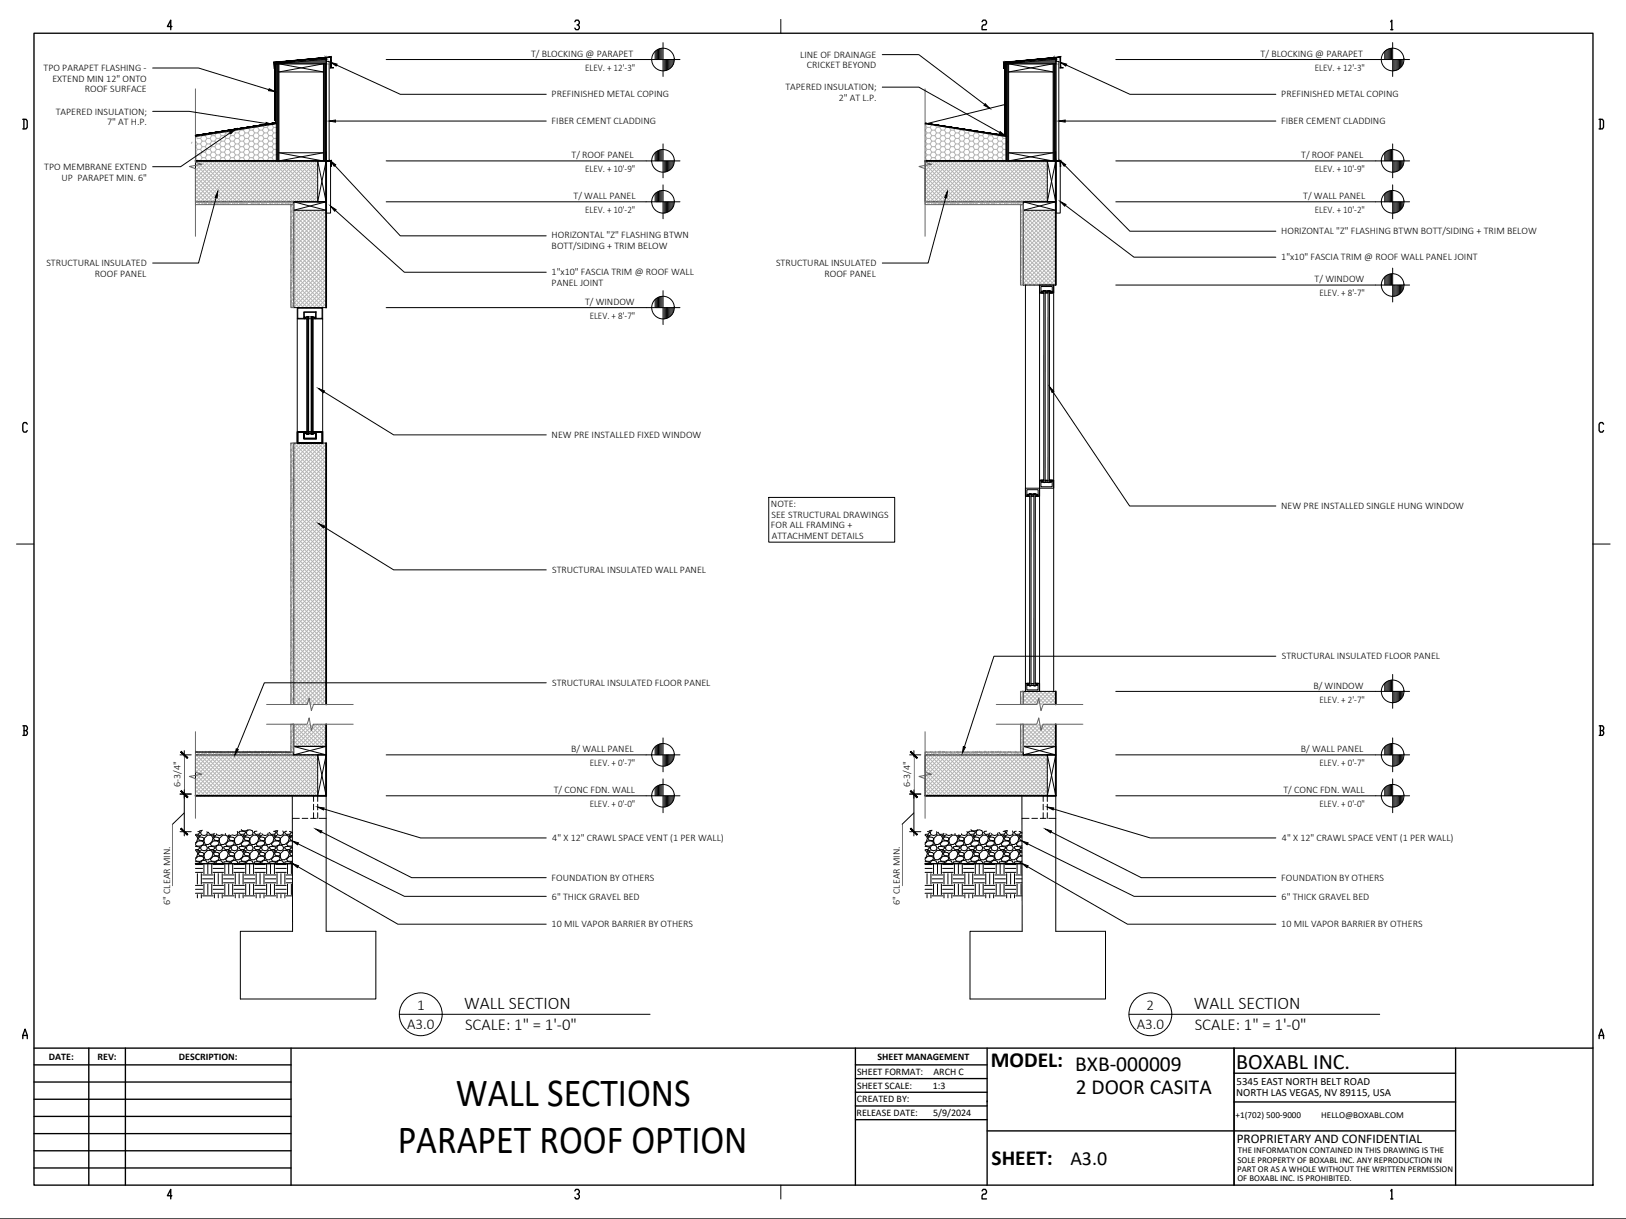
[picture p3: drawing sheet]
<svg xmlns="http://www.w3.org/2000/svg" width="610mm" height="457mm" viewBox="0 0 610 457" stroke-linecap="round" stroke-linejoin="round" font-family="sans-serif">
<defs><g id="words">
<g font-size="15">
<text x="170.9" y="414.7">WALL SECTIONS</text>
<text x="149.1" y="432.3">PARAPET ROOF OPTION</text>
</g>
<text font-size="8.3" x="463.4" y="400.9">BOXABL INC.</text>
<g font-size="8.1">
<text x="371.5" y="400">MODEL: BXB-000009</text>
<text x="403.3" y="410.4">2 DOOR CASITA</text>
<text x="371.7" y="436.8">SHEET:</text>
</g>
<text font-size="7.5" x="401.3" y="437.1">A3.0</text>
<g font-size="6.7">
<text x="174" y="378.3">WALL SECTION</text>
<text x="447.5" y="378.3">WALL SECTION</text>
</g>
<g font-size="6.3">
<text x="174.4" y="386.4">SCALE: 1&quot; = 1'-0&quot;</text>
<text x="447.9" y="386.4">SCALE: 1&quot; = 1'-0&quot;</text>
</g>
<g font-size="5.6">
<text x="156.3" y="378.9">1</text>
<text x="429.9" y="378.9">2</text>
<text x="152.6" y="385.8">A3.0</text>
<text x="426.2" y="385.8">A3.0</text>
</g>
<text font-size="5" x="463.7" y="428.9">PROPRIETARY AND CONFIDENTIAL</text>
<g font-size="4.1">
<text x="463.6" y="406.8">5345 EAST NORTH BELT ROAD</text>
<text x="463.5" y="411.2">NORTH LAS VEGAS, NV 89115, USA</text>
</g>
<g font-size="3.8">
<text x="199.1" y="21.3">T/ BLOCKING @ PARAPET</text>
<text x="300" y="21.7">LINE OF DRAINAGE</text>
<text x="472.6" y="21.3">T/ BLOCKING @ PARAPET</text>
<text x="16.3" y="26.7">TPO PARAPET FLASHING -</text>
<text x="219.4" y="26.6">ELEV. + 12'-3&quot;</text>
<text x="302.5" y="25.7">CRICKET BEYOND</text>
<text x="493" y="26.6">ELEV. + 12'-3&quot;</text>
<text x="19.6" y="30.7">EXTEND MIN 12&quot; ONTO</text>
<text x="31.8" y="34.7">ROOF SURFACE</text>
<text x="294.4" y="33.9">TAPERED INSULATION;</text>
<text x="206.8" y="36.6">PREFINISHED METAL COPING</text>
<text x="314.4" y="37.9">2&quot; AT L.P.</text>
<text x="480.4" y="36.6">PREFINISHED METAL COPING</text>
<text x="20.9" y="43">TAPERED INSULATION;</text>
<text x="40.1" y="46.9">7&quot; AT H.P.</text>
<text x="206.8" y="46.6">FIBER CEMENT CLADDING</text>
<text x="480.4" y="46.6">FIBER CEMENT CLADDING</text>
<text x="214.3" y="59.4">T/ ROOF PANEL</text>
<text x="487.8" y="59.4">T/ ROOF PANEL</text>
<text x="16.6" y="63.7">TPO MEMBRANE EXTEND</text>
<text x="219.4" y="64.6">ELEV. + 10'-9&quot;</text>
<text x="493" y="64.6">ELEV. + 10'-9&quot;</text>
<text x="23" y="67.7">UP PARAPET MIN. 6&quot;</text>
<text x="215" y="74.7">T/ WALL PANEL</text>
<text x="488.6" y="74.7">T/ WALL PANEL</text>
<text x="219.4" y="79.9">ELEV. + 10'-2&quot;</text>
<text x="493" y="79.9">ELEV. + 10'-2&quot;</text>
<text x="206.8" y="89.4">HORIZONTAL &quot;Z&quot; FLASHING BTWN</text>
<text x="480.4" y="87.8">HORIZONTAL &quot;Z&quot; FLASHING BTWN BOTT/SIDING + TRIM BELOW</text>
<text x="206.8" y="93.5">BOTT/SIDING + TRIM BELOW</text>
<text x="17.4" y="99.8">STRUCTURAL INSULATED</text>
<text x="291" y="99.8">STRUCTURAL INSULATED</text>
<text x="480.4" y="97.5">1&quot;x10&quot; FASCIA TRIM @ ROOF WALL PANEL JOINT</text>
<text x="35.6" y="103.8">ROOF PANEL</text>
<text x="206.8" y="103.3">1&quot;x10&quot; FASCIA TRIM @ ROOF WALL</text>
<text x="206.8" y="107.3">PANEL JOINT</text>
<text x="309.1" y="103.8">ROOF PANEL</text>
<text x="492.9" y="105.9">T/ WINDOW</text>
<text x="494.7" y="111.2">ELEV. + 8'-7&quot;</text>
<text x="219.3" y="114.4">T/ WINDOW</text>
<text x="221.1" y="119.6">ELEV. + 8'-7&quot;</text>
<text x="206.8" y="164.3">NEW PRE INSTALLED FIXED WINDOW</text>
<text x="289.1" y="190.2">NOTE:</text>
<text x="480.4" y="191">NEW PRE INSTALLED SINGLE HUNG WINDOW</text>
<text x="289.3" y="194.2">SEE STRUCTURAL DRAWINGS</text>
<text x="289.1" y="198.1">FOR ALL FRAMING +</text>
<text x="289.3" y="202.1">ATTACHMENT DETAILS</text>
<text x="207" y="214.9">STRUCTURAL INSULATED WALL PANEL</text>
<text x="480.6" y="247.3">STRUCTURAL INSULATED FLOOR PANEL</text>
<text x="207" y="257.3">STRUCTURAL INSULATED FLOOR PANEL</text>
<text x="492.4" y="258.3">B/ WINDOW</text>
<text x="494.7" y="263.6">ELEV. + 2'-7&quot;</text>
<text x="214.2" y="282.1">B/ WALL PANEL</text>
<text x="221.1" y="287.4">ELEV. + 0'-7&quot;</text>
<text x="487.7" y="282.1">B/ WALL PANEL</text>
<text x="494.7" y="287.4">ELEV. + 0'-7&quot;</text>
<text x="67.6" y="295.3" transform="rotate(-90 67.6 295.3)">6-3/4&quot;</text>
<text x="207.6" y="297.5">T/ CONC FDN. WALL</text>
<text x="341.2" y="295.3" transform="rotate(-90 341.2 295.3)">6-3/4&quot;</text>
<text x="481.2" y="297.5">T/ CONC FDN. WALL</text>
<text x="221.1" y="302.7">ELEV. + 0'-0&quot;</text>
<text x="494.7" y="302.7">ELEV. + 0'-0&quot;</text>
<text x="207.1" y="315.3">4&quot; X 12&quot; CRAWL SPACE VENT (1 PER WALL)</text>
<text x="480.6" y="315.3">4&quot; X 12&quot; CRAWL SPACE VENT (1 PER WALL)</text>
<text x="206.8" y="330.4">FOUNDATION BY OTHERS</text>
<text x="480.4" y="330.4">FOUNDATION BY OTHERS</text>
<text x="63.8" y="339.4" transform="rotate(-90 63.8 339.4)">6&quot; CLEAR MIN.</text>
<text x="206.9" y="337.4">6&quot; THICK GRAVEL BED</text>
<text x="337.4" y="339.4" transform="rotate(-90 337.4 339.4)">6&quot; CLEAR MIN.</text>
<text x="480.5" y="337.4">6&quot; THICK GRAVEL BED</text>
<text x="206.8" y="347.8">10 MIL VAPOR BARRIER BY OTHERS</text>
<text x="480.4" y="347.8">10 MIL VAPOR BARRIER BY OTHERS</text>
<text x="18.3" y="397.4">DATE:</text>
<text x="36.6" y="397.4">REV:</text>
<text x="67.1" y="397.4">DESCRIPTION:</text>
<text x="329" y="397.4">SHEET MANAGEMENT</text>
<text x="321.3" y="403.1">SHEET FORMAT:</text>
<text x="350" y="403.1">ARCH C</text>
<text x="321.3" y="413.4">CREATED BY:</text>
<text x="321.3" y="408.3">SHEET SCALE:</text>
<text x="349.7" y="408.3">1:3</text>
<text x="321.1" y="418.6">RELEASE DATE:</text>
<text x="349.8" y="418.5">5/9/2024</text>
</g>
<g font-size="3.4">
<text x="463.3" y="419.5">+1(702) 500-9000</text>
<text x="495.4" y="419.3">HELLO@BOXABL.COM</text>
</g>
<g font-size="3.3">
<text x="464" y="436">SOLE PROPERTY OF BOXABL INC. ANY REPRODUCTION IN</text>
<text x="464.1" y="432.5">THE INFORMATION CONTAINED IN THIS DRAWING IS THE</text>
<text x="463.8" y="439.5">PART OR AS A WHOLE WITHOUT THE WRITTEN PERMISSION</text>
<text x="463.9" y="443.1">OF BOXABL INC. IS PROHIBITED.</text>
</g>
</g></defs>
<!-- layer: PATT -->
<g fill="none" stroke="#b3b3b3" stroke-width=".37">
<path d="M72 53.3l-.3 .5M73.3 55h.1M73.3 57.1h.1M73.3 59.1h.1M73.4 59.1l.6 1.1M73.4 57.1l.6 1M73.4 55l.6 1M73.5 53.1l.5 .9M73.6 51.2l.4 .7M74 51.9h1.2M74 54h1.2M74 56h1.2"/>
<path d="M74 58.1h1.2M74 51.9l-.1 .2M74 54l-.6 1M74 56l-.6 1.1M74 58.1l-.6 1M75.2 51.9l.6 1M75.2 58.1l.6 1M75.2 56l.6 1.1M75.2 54l.6 1M75.8 50.8v.1M75.8 50.9h1.2M75.8 52.9h1.2"/>
<path d="M75.8 55h1.2M75.8 57.1h1.2M75.8 59.1h1.2M75.8 50.9l-.6 1M75.8 52.9l-.6 1.1M75.8 55l-.6 1M75.8 57.1l-.6 1M75.8 59.1l-.6 1.1M77 59.1l.6 1.1M77 57.1l.6 1M77 55l.6 1M77 52.9l.6 1.1"/>
<path d="M77 50.9l.6 1M77.1 50.6l-.1 .3M77.6 51.9h1.2M77.6 54h1.2M77.6 56h1.2M77.6 58.1h1.2M77.6 51.9l-.6 1M77.6 54l-.6 1M77.6 56l-.6 1.1M77.6 58.1l-.6 1M78.8 58.1l.6 1M78.8 56l.6 1.1"/>
<path d="M78.8 54l.6 1M78.8 51.9l.6 1M79 50.3l.4 .6M79.4 50.9h1.1M79.4 52.9h1.1M79.4 55h1.1M79.4 57.1h1.1M79.4 59.1h1.1M79.4 50.9l-.6 1M79.4 52.9l-.6 1.1M79.4 55l-.6 1M79.4 57.1l-.6 1"/>
<path d="M79.4 59.1l-.6 1.1M80.5 59.1l.6 1.1M80.5 57.1l.6 1M80.5 55l.6 1M80.5 52.9l.6 1.1M80.5 50.9l.6 1M81.1 50l-.6 .9M81.1 51.9h1.2M81.1 54h1.2M81.1 56h1.2M81.1 58.1h1.2M81.1 51.9l-.6 1"/>
<path d="M81.1 54l-.6 1M81.1 56l-.6 1.1M81.1 58.1l-.6 1M81.9 49.8h.4M82.3 58.1l.6 1M82.3 56l.6 1.1M82.3 54l.6 1M82.3 51.9l.6 1M82.3 49.8l.6 1.1M82.4 49.8h-.1M82.9 50.9h1.2M82.9 52.9h1.2"/>
<path d="M82.9 55h1.2M82.9 57.1h1.2M82.9 59.1h1.2M82.9 50.9l-.6 1M82.9 52.9l-.6 1.1M82.9 55l-.6 1M82.9 57.1l-.6 1M82.9 59.1l-.6 1.1M84.1 59.1l.6 1.1M84.1 57.1l.6 1M84.1 55l.6 1M84.1 52.9l.6 1.1"/>
<path d="M84.1 50.9l.6 1M84.5 49.4l.2 .4M84.7 49.8h1.2M84.7 51.9h1.2M84.7 54h1.2M84.7 56h1.2M84.7 58.1h1.2M84.7 49.8l-.6 1.1M84.7 51.9l-.6 1M84.7 54l-.6 1M84.7 56l-.6 1.1M84.7 58.1l-.6 1"/>
<path d="M85.9 58.1l.6 1M85.9 56l.6 1.1M85.9 54l.6 1M85.9 51.9l.6 1M85.9 49.8l.6 1.1M86.3 49.1l-.4 .7M86.5 50.9h1.2M86.5 52.9h1.2M86.5 55h1.2M86.5 57.1h1.2M86.5 59.1h1.2M86.5 50.9l-.6 1"/>
<path d="M86.5 52.9l-.6 1.1M86.5 55l-.6 1M86.5 57.1l-.6 1M86.5 59.1l-.6 1.1M87.7 59.1l.6 1.1M87.7 57.1l.6 1M87.7 55l.6 1M87.7 52.9l.6 1.1M87.7 50.9l.6 1M87.8 48.9l.5 .9M88.3 49.8h1.2M88.3 51.9h1.2"/>
<path d="M88.3 54h1.2M88.3 56h1.2M88.3 58.1h1.2M88.3 49.8l-.6 1.1M88.3 51.9l-.6 1M88.3 54l-.6 1M88.3 56l-.6 1.1M88.3 58.1l-.6 1M89.5 58.1l.6 1M89.5 56l.6 1.1M89.5 54l.6 1M89.5 51.9l.6 1"/>
<path d="M89.5 49.8l.6 1.1M89.9 48.6l.2 .2M90.1 48.8h1.2M90.1 50.9h1.2M90.1 52.9h1.2M90.1 55h1.2M90.1 57.1h1.2M90.1 59.1h1.2M90.1 48.8l-.6 1M90.1 50.9l-.6 1M90.1 52.9l-.6 1.1M90.1 55l-.6 1"/>
<path d="M90.1 57.1l-.6 1M90.1 59.1l-.6 1.1M91.3 59.1l.6 1.1M91.3 57.1l.6 1M91.3 55l.6 1M91.3 52.9l.6 1.1M91.3 50.9l.6 1M91.3 48.8l.6 1M91.5 48.3l-.2 .5M91.9 49.8h1.1M91.9 51.9h1.1M91.9 54h1.1"/>
<path d="M91.9 56h1.1M91.9 58.1h1.1M91.9 49.8l-.6 1.1M91.9 51.9l-.6 1M91.9 54l-.6 1M91.9 56l-.6 1.1M91.9 58.1l-.6 1M93 58.1l.6 1M93 56l.6 1.1M93 54l.6 1M93 51.9l.6 1M93 49.8l.6 1.1"/>
<path d="M93.2 48.1l.4 .7M93.6 48.8h1.2M93.6 50.9h1.2M93.6 52.9h1.2M93.6 55h1.2M93.6 57.1h1.2M93.6 59.1h1.2M93.6 48.8l-.6 1M93.6 50.9l-.6 1M93.6 52.9l-.6 1.1M93.6 55l-.6 1M93.6 57.1l-.6 1"/>
<path d="M93.6 59.1l-.6 1.1M94.8 59.1l.6 1.1M94.8 57.1l.6 1M94.8 55l.6 1M94.8 52.9l.6 1.1M94.8 50.9l.6 1M94.8 48.8l.6 1M95.4 47.7v.1M95.4 47.8h1.2M95.4 49.8h1.2M95.4 51.9h1.2M95.4 54h1.2"/>
<path d="M95.4 56h1.2M95.4 58.1h1.2M95.4 47.8l-.6 1M95.4 49.8l-.6 1.1M95.4 51.9l-.6 1M95.4 54l-.6 1M95.4 56l-.6 1.1M95.4 58.1l-.6 1M96.6 58.1l.6 1M96.6 56l.6 1.1M96.6 54l.6 1M96.6 51.9l.6 1"/>
<path d="M96.6 49.8l.6 1.1M96.6 47.8l.6 1M96.8 47.5l-.2 .3M97.2 48.8h1.2M97.2 50.9h1.2M97.2 52.9h1.2M97.2 55h1.2M97.2 57.1h1.2M97.2 59.1h1.2M97.2 48.8l-.6 1M97.2 50.9l-.6 1M97.2 52.9l-.6 1.1"/>
<path d="M97.2 55l-.6 1M97.2 57.1l-.6 1M97.2 59.1l-.6 1.1M98.4 59.1l.6 1.1M98.4 57.1l.6 1M98.4 55l.6 1M98.4 52.9l.6 1.1M98.4 50.9l.6 1M98.4 48.8l.6 1M98.7 47.2l.3 .6M99 47.8h1.2M99 49.8h1.2"/>
<path d="M99 51.9h1.2M99 54h1.2M99 56h1.2M99 58.1h1.2M99 47.8l-.6 1M99 49.8l-.6 1.1M99 51.9l-.6 1M99 54l-.6 1M99 56l-.6 1.1M99 58.1l-.6 1M100.2 58.1l.6 1M100.2 56l.6 1.1"/>
<path d="M100.2 54l.6 1M100.2 51.9l.6 1M100.2 49.8l.6 1.1M100.2 47.8l.6 1M100.7 46.9l-.5 .9M100.8 48.8h1.2M100.8 50.9h1.2M100.8 52.9h1.2M100.8 55h1.2M100.8 57.1h1.2M100.8 59.1h1.2M100.8 48.8l-.6 1"/>
<path d="M100.8 50.9l-.6 1M100.8 52.9l-.6 1.1M100.8 55l-.6 1M100.8 57.1l-.6 1M100.8 59.1l-.6 1.1M101.5 46.8h.5M102 59.1l.6 1.1M102 57.1l.6 1M102 55l.6 1M102 52.9l.6 1.1M102 50.9l.6 1M102 48.8l.6 1"/>
<path d="M102 46.8l.6 1M102 46.7v.1M102.6 47.8h1M102.6 49.8h1M102.6 51.9h1M102.6 54h1M102.6 56h1M102.6 58.1h1M102.6 47.8l-.6 1M102.6 49.8l-.6 1.1M102.6 51.9l-.6 1M102.6 54l-.6 1"/>
<path d="M102.6 56l-.6 1.1M102.6 58.1l-.6 1M346.8 46.8h.1M346.8 48.8h.1M346.8 50.9h.1M346.8 52.9h.1M346.8 55h.1M346.8 57.1h.1M346.8 59.1h.1M346.9 59.1l.6 1.1M346.9 57.1l.6 1M346.9 55l.6 1"/>
<path d="M346.9 52.9l.6 1.1M346.9 50.9l.6 1M346.9 48.8l.6 1M346.9 46.8l.6 1M347.1 46.5l-.2 .3M347.5 47.8h1.2M347.5 49.8h1.2M347.5 51.9h1.2M347.5 54h1.2M347.5 56h1.2M347.5 58.1h1.2M347.5 47.8l-.6 1"/>
<path d="M347.5 49.8l-.6 1.1M347.5 51.9l-.6 1M347.5 54l-.6 1M347.5 56l-.6 1.1M347.5 58.1l-.6 1M348.7 58.1l.6 1M348.7 56l.6 1.1M348.7 54l.6 1M348.7 51.9l.6 1M348.7 49.8l.6 1.1M348.7 47.8l.6 1M349.3 46.8l-.6 1"/>
<path d="M349.3 48.8h1.2M349.3 50.9h1.2M349.3 52.9h1.2M349.3 55h1.2M349.3 57.1h1.2M349.3 59.1h1.2M349.3 48.8l-.6 1M349.3 50.9l-.6 1M349.3 52.9l-.6 1.1M349.3 55l-.6 1M349.3 57.1l-.6 1M349.3 59.1l-.6 1.1"/>
<path d="M350.5 59.1l.6 1.1M350.5 57.1l.6 1M350.5 55l.6 1M350.5 52.9l.6 1.1M350.5 50.9l.6 1M350.5 48.8l.6 1M350.7 47l.4 .8M351.1 47.8h1.2M351.1 49.8h1.2M351.1 51.9h1.2M351.1 54h1.2M351.1 56h1.2"/>
<path d="M351.1 58.1h1.2M351.1 47.8l-.6 1M351.1 49.8l-.6 1.1M351.1 51.9l-.6 1M351.1 54l-.6 1M351.1 56l-.6 1.1M351.1 58.1l-.6 1M352.3 58.1l.6 1M352.3 56l.6 1.1M352.3 54l.6 1M352.3 51.9l.6 1M352.3 49.8l.6 1.1"/>
<path d="M352.3 47.8l.6 1M352.6 47.3l-.3 .5M352.9 48.8h1.2M352.9 50.9h1.2M352.9 52.9h1.2M352.9 55h1.2M352.9 57.1h1.2M352.9 59.1h1.2M352.9 48.8l-.6 1M352.9 50.9l-.6 1M352.9 52.9l-.6 1.1M352.9 55l-.6 1"/>
<path d="M352.9 57.1l-.6 1M352.9 59.1l-.6 1.1M354.1 59.1l.6 1.1M354.1 57.1l.6 1M354.1 55l.6 1M354.1 52.9l.6 1.1M354.1 50.9l.6 1M354.1 48.8l.6 1M354.6 47.6l.1 .2M354.7 47.8h.8M354.7 49.8h1.2M354.7 51.9h1.2"/>
<path d="M354.7 54h1.2M354.7 56h1.2M354.7 58.1h1.2M354.7 47.8l-.6 1M354.7 49.8l-.6 1.1M354.7 51.9l-.6 1M354.7 54l-.6 1M354.7 56l-.6 1.1M354.7 58.1l-.6 1M355.9 58.1l.6 1M355.9 56l.6 1.1M355.9 54l.6 1"/>
<path d="M355.9 51.9l.6 1M355.9 49.8l.6 1.1M355.9 47.9l.6 .9M356.5 48.8h1.2M356.5 50.9h1.2M356.5 52.9h1.2M356.5 55h1.2M356.5 57.1h1.2M356.5 59.1h1.2M356.5 48.8l-.6 1M356.5 50.9l-.6 1M356.5 52.9l-.6 1.1"/>
<path d="M356.5 55l-.6 1M356.5 57.1l-.6 1M356.5 59.1l-.6 1.1M357.7 59.1l.6 1.1M357.7 57.1l.6 1M357.7 55l.6 1M357.7 52.9l.6 1.1M357.7 50.9l.6 1M357.7 48.8l.6 1M358 48.2l-.3 .6M358.3 49.8h1.2M358.3 51.9h1.2"/>
<path d="M358.3 54h1.2M358.3 56h1.2M358.3 58.1h1.2M358.3 49.8l-.6 1.1M358.3 51.9l-.6 1M358.3 54l-.6 1M358.3 56l-.6 1.1M358.3 58.1l-.6 1M359.5 58.1l.5 1M359.5 56l.5 1.1M359.5 54l.5 1M359.5 51.9l.5 1"/>
<path d="M359.5 49.8l.5 1.1M359.9 48.5l.1 .3M360 48.8h1.2M360 50.9h1.2M360 52.9h1.2M360 55h1.2M360 57.1h1.2M360 59.1h1.2M360 48.8l-.5 1M360 50.9l-.5 1M360 52.9l-.5 1.1M360 55l-.5 1"/>
<path d="M360 57.1l-.5 1M360 59.1l-.5 1.1M361.2 59.1l.6 1.1M361.2 57.1l.6 1M361.2 55l.6 1M361.2 52.9l.6 1.1M361.2 50.9l.6 1M361.2 48.8l.6 1M361.3 48.7l-.1 .1M361.8 49.8h1.2M361.8 51.9h1.2M361.8 54h1.2"/>
<path d="M361.8 56h1.2M361.8 58.1h1.2M361.8 49.8l-.6 1.1M361.8 51.9l-.6 1M361.8 54l-.6 1M361.8 56l-.6 1.1M361.8 58.1l-.6 1M363 58.1l.6 1M363 56l.6 1.1M363 54l.6 1M363 51.9l.6 1M363 49.8l.6 1.1"/>
<path d="M363.5 49.1l-.5 .7M363.6 50.9h1.2M363.6 52.9h1.2M363.6 55h1.2M363.6 57.1h1.2M363.6 59.1h1.2M363.6 50.9l-.6 1M363.6 52.9l-.6 1.1M363.6 55l-.6 1M363.6 57.1l-.6 1M363.6 59.1l-.6 1.1M364.8 59.1l.6 1.1"/>
<path d="M364.8 57.1l.6 1M364.8 55l.6 1M364.8 52.9l.6 1.1M364.8 50.9l.6 1M365.1 49.3l.3 .5M365.4 49.8h1.2M365.4 51.9h1.2M365.4 54h1.2M365.4 56h1.2M365.4 58.1h1.2M365.4 49.8l-.6 1.1M365.4 51.9l-.6 1"/>
<path d="M365.4 54l-.6 1M365.4 56l-.6 1.1M365.4 58.1l-.6 1M366.6 58.1l.6 1M366.6 56l.6 1.1M366.6 54l.6 1M366.6 51.9l.6 1M366.6 49.8l.6 1.1M366.8 49.6l-.2 .2M367.2 50.9h1.2M367.2 52.9h1.2M367.2 55h1.2"/>
<path d="M367.2 57.1h1.2M367.2 59.1h1.2M367.2 50.9l-.6 1M367.2 52.9l-.6 1.1M367.2 55l-.6 1M367.2 57.1l-.6 1M367.2 59.1l-.6 1.1M368.4 59.1l.6 1.1M368.4 57.1l.6 1M368.4 55l.6 1M368.4 52.9l.6 1.1M368.4 50.9l.6 1"/>
<path d="M368.9 49.9l-.5 1M369 51.9h1.2M369 54h1.2M369 56h1.2M369 58.1h1.2M369 51.9l-.6 1M369 54l-.6 1M369 56l-.6 1.1M369 58.1l-.6 1M370.2 58.1l.6 1M370.2 56l.6 1.1M370.2 54l.6 1"/>
<path d="M370.2 51.9l.6 1M370.3 50.1l.5 .8M370.8 50.9h1.2M370.8 52.9h1.2M370.8 55h1.2M370.8 57.1h1.2M370.8 59.1h1.2M370.8 50.9l-.6 1M370.8 52.9l-.6 1.1M370.8 55l-.6 1M370.8 57.1l-.6 1M370.8 59.1l-.6 1.1"/>
<path d="M372 59.1l.6 1.1M372 57.1l.6 1M372 55l.6 1M372 52.9l.6 1.1M372 50.9l.6 1M372.2 50.4l-.2 .5M372.6 51.9h1.1M372.6 54h1.1M372.6 56h1.1M372.6 58.1h1.1M372.6 51.9l-.6 1M372.6 54l-.6 1"/>
<path d="M372.6 56l-.6 1.1M372.6 58.1l-.6 1M373.7 58.1l.6 1M373.7 56l.6 1.1M373.7 54l.6 1M373.7 51.9l.6 1M374.3 50.8v.1M374.3 50.9h.7M374.3 52.9h1.2M374.3 55h1.2M374.3 57.1h1.2M374.3 59.1h1.2"/>
<path d="M374.3 50.9l-.6 1M374.3 52.9l-.6 1.1M374.3 55l-.6 1M374.3 57.1l-.6 1M374.3 59.1l-.6 1.1M375.5 59.1l.6 1.1M375.5 57.1l.6 1M375.5 55l.6 1M375.5 52.9l.6 1.1M375.6 51l.5 .9M375.6 52.8l-.1 .1M376.1 51.9h1"/>
<path d="M376.1 54h1.2M376.1 56h1M376.1 58.1h1M376.1 51.9l-.2 .4M376.1 54l-.6 1M376.1 56l-.6 1.1M376.1 58.1l-.6 1M377.3 54l.2 .2M377.8 53.2l-.5 .8M73.3 75l.6 .7M73.3 73.5l2.1 2.2M73.3 72l3.6 3.7"/>
<path d="M73.3 70.5l5.1 5.2M73.3 69l6.6 6.7M73.3 67.5l8.1 8.2M73.3 66l9.6 9.7M73.3 64.6l11.1 11.1M73.3 63.1l12.6 12.6M73.3 61.6l14.1 14.1M73.5 75.9h.1M73.6 60.3l15.3 15.4M73.6 75.7h.1M73.8 75.9h.1M73.9 75.9h.1"/>
<path d="M74 60.3l-.7 .8M74 60.2h1.2M74 60.2l-.1 .1M74.2 76.2h.1M74.4 76.3h.1M74.8 76.6h.1M74.8 76.1h.1M75 60.3l15.4 15.4M75.2 60.2l.1 .1M75.3 75.9h.1M75.5 60.3l-2.2 2.3M75.7 76.2h.1"/>
<path d="M75.8 76.3h.1M75.8 76.5h.1M75.9 75.8h.1M76.5 76.2h.1M76.5 76.3h.1M76.5 60.3l15.4 15.4M76.7 76.4h.1M77 60.3l-3.7 3.8M77 76.6h.1M77.1 75.8h.1M77.2 75.8h.1M77.2 76.4h.1"/>
<path d="M77.3 76.7h.1M77.4 76.4h.1M77.6 60.2h1.2M77.6 60.2l-.1 .1M78 60.3l15.4 15.4M78.2 75.8h.1M78.2 76.7h.1M78.2 76.5h.1M78.4 76h.1M78.5 60.3l-5.2 5.3M78.6 75.7h.1M78.6 76.5h.1"/>
<path d="M78.6 76.6h.1M78.8 76.3h.1M78.8 60.2v.1M78.9 75.8h.1M79 76.6h.1M79.1 76.6h.1M79.3 76.7h.1M79.5 60.3l15.4 15.4M79.7 75.9h.1M79.9 76.7h.1M80 60.3l-6.7 6.8M80 76.6h.1"/>
<path d="M80 75.8h.1M80 75.9h.1M80.1 76.5h.1M80.5 75.9h.1M80.6 76h.1M80.9 76.6h.1M81 60.3l15.4 15.4M81 76.3h.1M81.1 60.2h1.2M81.1 60.2l-.1 .1M81.3 76.5h.1M81.4 75.9h.1"/>
<path d="M81.5 76.1h.1M81.5 76.6h.1M81.5 76.7h.1M81.5 60.3l-8.2 8.3M81.6 76.7h.1M81.8 76.5h.1M82.3 76.2h.1M82.3 60.2l.1 .1M82.5 60.3l15.4 15.4M82.7 76.5h.1M82.8 75.9h.1M82.9 75.9h.1"/>
<path d="M82.9 76h.1M82.9 76.6h.1M83 60.3l-9.7 9.7M83 76.1h.1M83.2 76.3h.1M83.3 76.3h.1M83.6 76.5h.1M83.7 76.7h.1M84 76.4h.1M84 60.3l15.4 15.4M84.3 76h.1M84.3 76.7h.1"/>
<path d="M84.5 60.3l-11.2 11.2M84.5 76.4h.1M84.7 60.2h1.2M84.7 60.2l-.1 .1M84.8 76.5h.1M85 75.9h.1M85.4 76.4h.1M85.5 76.6h.1M85.5 75.8h.1M85.5 60.3l15.4 15.4M85.6 76.4h.1M85.7 76.6h.1"/>
<path d="M85.7 76h.1M85.7 76.2h.1M85.9 76.6h.1M85.9 60.2l.1 .1M86 60.3l-12.7 12.7M86.3 76.3h.1M86.4 75.9h.1M87 60.3l15.4 15.4M87.1 76.1h.1M87.2 76.3h.1M87.2 76h.1M87.3 76.6h.1"/>
<path d="M87.4 76h.1M87.5 60.3l-14.2 14.2M87.6 76.2h.1M87.9 76.4h.1M88.1 76.1h.1M88.1 76.3h.1M88.3 60.2h1.2M88.3 60.2l-.1 .1M88.5 60.3l15.4 15.4M88.5 76.1h.1M88.5 76.3h.1M88.9 76.2h.1"/>
<path d="M89 60.3l-15.4 15.4M89 76.2h.1M89.1 76.5h.1M89.3 75.8h.1M89.5 60.2l.1 .1M89.6 76h.1M89.8 76.3h.1M89.9 76.2h.1M90 76.2h.1M90 60.3l15.3 15.4M90.2 76.5h.1M90.4 76.6h.1"/>
<path d="M90.5 60.3l-15.4 15.4M90.6 76.5h.1M90.8 76.2h.1M90.9 76.4h.1M91.3 75.7h.1M91.4 76.3h.1M91.4 76.4h.1M91.5 76.6h.1M91.5 60.3l15.3 15.4M91.7 76.1h.1M91.9 60.2h1.1M91.9 60.2l-.1 .1"/>
<path d="M91.9 76.1h.1M92 60.3l-15.4 15.4M92.1 76.2h.1M92.2 75.8h.1M92.3 76.7h.1M92.5 76.5h.1M92.6 76.1h.1M92.7 76.3h.1M92.8 75.7h.1M92.8 76.3h.1M93 60.3l15.4 15.4M93 75.9h.1"/>
<path d="M93 60.2l.2 .1M93.5 60.3l-15.4 15.4M93.5 76h.1M93.6 75.7h.1M93.8 76.1h.1M93.9 75.9h.1M94.2 76.1h.1M94.2 76.4h.1M94.2 76.5h.1M94.4 76h.1M94.5 76.3h.1M94.5 60.3l15.4 15.4"/>
<path d="M94.7 76.2h.1M94.8 76.6h.1M95 60.3l-15.4 15.4M95 76.7h.1M95.3 75.9h.1M95.4 60.2h1.2M95.4 60.2l-.1 .1M95.6 76.3h.1M95.6 75.7h.1M95.6 75.8h.1M95.7 76.5h.1M95.9 75.7h.1"/>
<path d="M96 60.3l15.3 15.4M96.2 75.9h.1M96.3 76.2h.1M96.4 76.4h.1M96.5 60.3l-15.4 15.4M96.5 76.2h.1M96.6 60.2l.1 .1M96.7 76.3h.1M97 75.8h.1M97.1 76.6h.1M97.1 76.5h.1M97.1 75.9h.1"/>
<path d="M97.3 76.5h.1M97.5 60.3l15.3 15.4M98 75.8h.1M98 60.3l-15.4 15.4M98 75.9h.1M98.1 76.1h.1M98.1 76.6h.1M98.2 75.8h.1M98.4 75.9h.1M98.5 75.8h.1M98.5 76h.1M98.5 76.6h.1"/>
<path d="M98.8 76.2h.1M98.8 75.9h.1M98.9 76.7h.1M98.9 75.8h.1M99 60.3l15.3 15.4M99 60.2h1.2M99 60.2l-.1 .1M99.4 76.6h.1M99.4 60.3l-15.3 15.4M99.6 76h.1M99.8 75.8h.1M99.9 76h.1"/>
<path d="M99.9 75.9h.1M99.9 76.6h.1M100.2 60.2l.1 .1M100.5 60.3l15.3 15.4M100.5 76.1h.1M100.5 75.8h.1M100.7 75.7h.1M100.9 60.3l-15.3 15.4M101.1 76.3h.1M101.3 76.4h.1M101.3 76h.1M101.3 76.1h.1"/>
<path d="M101.3 76.2h.1M101.3 76.7h.1M101.6 76.7h.1M101.6 75.7h.1M101.7 76h.1M102 60.3l15.3 15.4M102.2 76.3h.1M102.6 60.2l-15.5 15.5M102.6 60.2h1M102.7 76.1h.1M102.8 75.9h.1M103 76h.1"/>
<path d="M103 76.4h.1M103.4 76.3h.1M103.5 60.3l15.3 15.4M103.5 75.9h.1M103.9 76.5h.1M103.9 76.7h.1M103.9 60.3l-15.3 15.4M104.1 76.1h.1M104.2 76.2h.1M104.6 75.8h.1M104.7 76.6h.1M105 60.3l14.1 14.2"/>
<path d="M105.1 75.9h.1M105.3 75.8h.1M105.4 75.9h.1M105.4 60.3l-15.3 15.4M105.5 76.7h.1M105.6 76.2h.1M105.6 76.3h.1M105.9 76.5h.1M106.3 76h.1M106.4 76.7h.1M106.5 60.3l12.6 12.7M106.9 60.3l-15.3 15.4"/>
<path d="M107 76.2h.1M107 76.3h.1M107.1 75.7h.1M107.1 76.1h.1M107.3 76.7h.1M107.4 75.9h.1M107.6 76.1h.1M107.9 76.2h.1M107.9 76.4h.1M108 60.3l11.1 11.2M108.2 76.6h.1M108.4 76.3h.1"/>
<path d="M108.4 60.3l-15.3 15.4M108.8 76.3h.1M109.1 77.5h.1M109.1 79.8h.1M109.1 76.6h.1M109.3 75.7h.1M109.3 79.5h.1M109.3 77.2h.1M109.5 60.3l9.6 9.7M109.5 79.7h.1M109.5 79.3h.1M109.6 79.9h.1"/>
<path d="M109.6 78.9h.1M109.6 76h.1M109.7 78.4h.1M109.7 76.5h.1M109.7 78h.1M109.7 77h.1M109.7 79.9h.1M109.7 78.9h.1M109.8 76.3h.1M109.8 76.5h.1M109.8 77.2h.1M109.8 77h.1"/>
<path d="M109.9 76.8h.1M109.9 60.3l-15.3 15.4M110 77.7h.1M110 76.6h.1M110 78.6h.1M110 79.5h.1M110.2 78.9l12.1 12.1M110.7 78.9l-.6 .5M111 60.3l8.1 8.2M111.4 60.3l-15.3 15.4M111.7 78.9l10.6 10.6M112.2 78.9l-2.1 2"/>
<path d="M112.5 60.3l6.6 6.7M112.9 60.3l-15.3 15.4M113.2 78.9l9.1 9M113.7 78.9l-3.6 3.5M114 60.3l5.1 5.2M114.4 60.3l-15.3 15.4M114.7 78.9l7.6 7.5M115.2 78.9l-5.1 5M115.5 60.3l3.6 3.7M115.9 60.3l-15.3 15.4M116.2 78.9l6.1 6.1M116.7 78.9l-6.6 6.5"/>
<path d="M116.9 60.3l2.2 2.2M117.4 60.3l-15.3 15.4M117.7 78.9l4.6 4.6M118.2 78.9l-8.1 8M118.4 60.3l.7 .7M118.9 60.3l-15.3 15.4M119.1 61.6l-14 14.1M119.1 63.1l-12.5 12.6M119.1 64.6l-11 11.1M119.1 66.1l-9.6 9.6M119.1 67.6l-8.1 8.1M119.1 69.1l-6.6 6.6"/>
<path d="M119.1 70.6l-5.1 5.1M119.1 72.1l-3.6 3.6M119.1 73.6l-2.1 2.1M119.1 75.1l-.6 .6M119.2 78.9l3.1 3.1M119.7 78.9l-9.6 9.5M120.7 78.9l1.6 1.6M121.2 78.9l-11.1 11M122.2 78.9l.1 .1M122.3 79.2l-12.2 12.2M346.8 75l.7 .7M346.8 73.5l2.2 2.2"/>
<path d="M346.8 72l3.7 3.7M346.8 70.5l5.2 5.2M346.8 69l6.7 6.7M346.8 67.5l8.1 8.2M346.8 66l9.6 9.7M346.8 64.6l11.1 11.1M346.8 63.1l12.7 12.6M346.8 61.6l14.1 14.1M347 75.9h.1M347.1 60.3l15.3 15.4M347.2 75.7h.1M347.4 75.9h.1"/>
<path d="M347.5 75.9h.1M347.5 60.2h1.2M347.5 60.2v.1M347.6 60.3l-.8 .8M347.7 76.2h.1M347.9 76.3h.1M348.3 76.6h.1M348.4 76.1h.1M348.6 60.3l15.3 15.4M348.7 60.2l.1 .1M348.8 75.9h.1M349 60.3l-2.2 2.3"/>
<path d="M349.2 76.2h.1M349.3 76.3h.1M349.3 76.5h.1M349.4 75.8h.1M350 76.2h.1M350 76.3h.1M350.1 60.3l15.3 15.4M350.2 76.4h.1M350.5 60.3l-3.7 3.8M350.6 76.6h.1M350.6 75.8h.1M350.7 75.8h.1"/>
<path d="M350.8 76.4h.1M350.9 76.7h.1M350.9 76.4h.1M351.1 60.2h1.2M351.1 60.2l-.1 .1M351.6 60.3l15.3 15.4M351.7 75.8h.1M351.7 76.7h.1M351.8 76.5h.1M352 76h.1M352 60.3l-5.2 5.3M352.1 75.7h.1"/>
<path d="M352.2 76.5h.1M352.2 76.6h.1M352.3 76.3h.1M352.3 60.2l.1 .1M352.4 75.7h.1M352.5 75.8h.1M352.6 76.6h.1M352.7 76.6h.1M352.9 76.7h.1M353.1 60.3l15.3 15.4M353.3 75.9h.1M353.5 76.7h.1"/>
<path d="M353.5 60.3l-6.7 6.8M353.5 76.6h.1M353.6 75.8h.1M353.6 75.9h.1M353.6 76.5h.1M354 75.9h.1M354.2 76h.1M354.5 76.6h.1M354.6 76.3h.1M354.7 60.2h1.2M354.7 60.2l-.1 .1 15.3 15.4M354.8 76.5h.1"/>
<path d="M355 75.9h.1M355 76.1h.1M355 76.6h.1M355 76.7h.1M355 60.3l-8.2 8.3M355.2 76.7h.1M355.4 76.5h.1M355.8 76.2h.1M355.9 60.2l.1 .1M356.1 60.3l15.3 15.4M356.3 76.5h.1M356.3 75.9h.1"/>
<path d="M356.4 75.9h.1M356.4 76h.1M356.4 76.6h.1M356.5 76.1h.1M356.5 60.3l-9.7 9.7M356.7 76.3h.1M356.9 76.3h.1M357.2 76.5h.1M357.2 76.7h.1M357.5 76.4h.1M357.6 60.3l15.3 15.4M357.8 76h.1"/>
<path d="M357.9 76.7h.1M358 60.3l-11.2 11.2M358.1 76.4h.1M358.3 60.2h1.2M358.3 60.2l-.1 .1M358.4 76.5h.1M358.6 75.9h.1M359 76.4h.1M359 76.6h.1M359.1 75.8h.1M359.1 60.3l15.3 15.4M359.2 76.4h.1"/>
<path d="M359.2 76.6h.1M359.2 76h.1M359.3 76.2h.1M359.4 76.6h.1M359.5 60.2l-12.7 12.8M359.9 76.3h.1M359.9 75.9h.1M360.6 60.3l15.3 15.4M360.7 76.1h.1M360.8 76.3h.1M360.8 76h.1M360.8 76.6h.1"/>
<path d="M361 60.3l-14.2 14.2M361.1 76.2h.1M361.5 76.4h.1M361.6 76.1h.1M361.7 76.3h.1M361.8 60.2h1.2M361.8 60.2l-.1 .1M362.1 60.3l15.3 15.4M362.1 76.1h.1M362.1 76.3h.1M362.5 76.2h.1M362.5 60.3l-15.3 15.4"/>
<path d="M362.6 76.2h.1M362.6 76.5h.1M362.8 75.8h.1M363 60.2l.1 .1M363.2 76h.1M363.3 76.3h.1M363.5 76.2h.1M363.6 60.3l15.3 15.4M363.7 76.5h.1M364 76.6h.1M364 60.3l-15.3 15.4M364.1 76.5h.1"/>
<path d="M364.4 76.2h.1M364.4 76.4h.1M364.8 75.7h.1M364.9 76.3h.1M364.9 76.4h.1M365 76.6h.1M365.1 60.3l15.3 15.4M365.3 76.1h.1M365.4 60.2h1.2M365.4 60.2l-.1 .1M365.5 76.1h.1M365.5 60.3l-15.3 15.4"/>
<path d="M365.7 76.2h.1M365.7 75.8h.1M365.9 76.7h.1M366 76.5h.1M366.2 76.1h.1M366.2 76.3h.1M366.3 75.7h.1M366.4 76.3h.1M366.5 60.3l15.4 15.4M366.6 75.9h.1M366.6 60.2l.1 .1M367 60.3l-15.3 15.4"/>
<path d="M367.1 76h.1M367.2 75.7h.1M367.4 76.1h.1M367.4 75.9h.1M367.7 76.1h.1M367.8 76.4h.1M367.8 76.5h.1M368 76h.1M368 76.3h.1M368 60.3l15.4 15.4M368.3 76.2h.1M368.3 76.6h.1"/>
<path d="M368.5 60.3l-15.3 15.4M368.6 76.7h.1M368.9 75.9h.1M369 60.2h1.2M369 60.2l-.1 .1M369.1 76.3h.1M369.2 75.7h.1M369.2 75.8h.1M369.2 76.5h.1M369.5 75.7h.1M369.5 60.3l15.4 15.4M369.8 75.9h.1"/>
<path d="M369.8 76.2h.1M369.9 76.4h.1M370 60.3l-15.4 15.4M370 76.2h.1M370.2 60.2l.1 .1M370.3 76.3h.1M370.6 75.8h.1M370.6 76.6h.1M370.6 76.5h.1M370.7 75.9h.1M370.8 76.5h.1M371 60.3l15.4 15.4"/>
<path d="M371.5 60.3l-15.3 15.4M371.5 75.8h.1M371.6 75.9h.1M371.6 76.1h.1M371.7 76.6h.1M371.8 75.8h.1M372 75.9h.1M372 75.8h.1M372 76h.1M372 76.6h.1M372.3 76.2h.1M372.4 75.9h.1"/>
<path d="M372.5 76.7h.1M372.5 75.8h.1M372.5 60.3l15.4 15.4M372.6 60.2h1.1M372.6 60.2l-.2 .1M372.9 76.6h.1M373 60.3l-15.3 15.4M373.1 76h.1M373.4 75.8h.1M373.4 75.9h.1M373.4 76h.1M373.5 76.6h.1"/>
<path d="M373.7 60.2l.1 .1M374 75.8h.1M374 60.3l15.4 15.4M374.1 76.1h.1M374.3 75.7h.1M374.5 60.3l-15.4 15.4M374.6 76.3h.1M374.8 76.4h.1M374.8 76h.1M374.9 76.1h.1M374.9 76.7h.1M374.9 76.2h.1"/>
<path d="M375.2 76.7h.1M375.2 75.7h.1M375.2 76h.1M375.5 60.3l15.4 15.4M375.7 76.3h.1M376 60.3l-15.4 15.4M376.1 60.2h1M376.1 60.2l-.1 .1M376.3 76.1h.1M376.3 75.9h.1M376.6 76h.1M376.6 76.4h.1"/>
<path d="M376.9 76.3h.1M377 60.3l15.4 15.4M377 75.9h.1M377.4 76.5h.1M377.5 76.7h.1M377.5 60.3l-15.4 15.4M377.7 76.1h.1M377.7 76.2h.1M378.1 75.8h.1M378.2 76.6h.1M378.5 60.3l14.1 14.2M378.6 75.9h.1"/>
<path d="M378.8 75.8h.1M378.9 75.9h.1M379 60.3l-15.4 15.4M379.1 76.7h.1M379.1 76.2h.1M379.2 76.3h.1M379.4 76.5h.1M379.8 76h.1M380 76.7h.1M380 60.3l12.6 12.7M380.5 60.3l-15.4 15.4M380.5 76.2h.1"/>
<path d="M380.5 76.3h.1M380.6 75.7h.1M380.7 76.1h.1M380.9 76.7h.1M380.9 75.9h.1M381.1 76.1h.1M381.5 76.2h.1M381.5 76.4h.1M381.5 60.3l11.1 11.2M381.8 76.6h.1M382 76.3h.1M382 60.3l-15.4 15.4"/>
<path d="M382.4 76.3h.1M382.6 77.6h.1M382.7 76.6h.1M382.7 79.8h.1M382.9 75.7h.1M382.9 79.5h.1M382.9 77.2h.1M383 60.3l9.6 9.7M383 79.7h.1M383 79.3h.1M383.1 79.9h.1M383.1 78.9h.1"/>
<path d="M383.2 76h.1M383.2 78.4h.1M383.2 76.5h.1M383.2 77h.1M383.3 78h.1M383.3 79.9h.1M383.3 78.9h.1M383.4 76.3h.1M383.4 77.2h.1M383.4 77h.1M383.4 76.5h.1M383.5 76.9h.1"/>
<path d="M383.5 60.3l-15.4 15.4M383.5 77.7h.1M383.6 76.6h.1M383.6 78.7h.1M383.6 79.5h.1M383.8 78.9l12 12.1M384.2 78.9l-.6 .5M384.5 60.3l8.1 8.2M385 60.3l-15.4 15.4M385.2 78.9l10.6 10.6M385.7 78.9l-2.1 2M386 60.3l6.6 6.7"/>
<path d="M386.5 60.3l-15.4 15.4M386.7 78.9l9.1 9M387.2 78.9l-3.6 3.5M387.5 60.3l5.1 5.2M388 60.3l-15.4 15.4M388.2 78.9l7.6 7.5M388.7 78.9l-5.1 5M389 60.3l3.6 3.7M389.5 60.3l-15.4 15.4M389.7 78.9l6.1 6.1M390.2 78.9l-6.6 6.5M390.5 60.3l2.1 2.2"/>
<path d="M390.9 60.3l-15.3 15.4M391.2 78.9l4.6 4.6M391.7 78.9l-8.1 8M392 60.3l.6 .7M392.5 60.3l-15.4 15.4M392.6 61.6l-14 14.1M392.6 63.1l-12.5 12.6M392.6 64.6l-11 11.1M392.6 66.1l-9.5 9.6M392.6 67.6l-8 8.1M392.6 69.1l-6.5 6.6M392.6 70.6l-5 5.1"/>
<path d="M392.6 72.1l-3.5 3.6M392.6 73.6l-2 2.1M392.6 75.1l-.5 .6M392.7 78.9l3.1 3.1M393.2 78.9l-9.6 9.5M394.2 78.9l1.6 1.6M394.7 78.9l-11.1 11M395.7 78.9l.1 .1M395.8 79.2l-12.2 12.2M109.1 93.2h.1M109.1 95.6h.1M109.1 85.2h.1"/>
<path d="M109.1 90.9h.1M109.1 86.1h.1M109.1 91.2h.1M109.1 94.1h.1M109.1 88.9h.1M109.1 88.6h.1M109.1 97.6h.1M109.1 87h.1M109.2 82.3h.1M109.2 89.8h.1M109.2 86.4h.1M109.2 81.6h.1"/>
<path d="M109.2 87.9h.1M109.2 94.7h.1M109.2 88.4h.1M109.2 84.1h.1M109.2 93h.1M109.2 88.8h.1M109.2 91.2h.1M109.2 88h.1M109.2 89.7h.1M109.3 81.4h.1M109.3 81.8h.1M109.3 83.4h.1"/>
<path d="M109.3 87h.1M109.3 93.8h.1M109.3 88.4h.1M109.3 90.6h.1M109.3 85.2h.1M109.3 91.5h.1M109.3 85.6h.1M109.3 87.2h.1M109.4 99.5h.1M109.4 92.4h.1M109.4 80.6h.1M109.4 99.6h.1"/>
<path d="M109.4 83.8h.1M109.4 93.3h.1M109.4 93h.1M109.4 97.2h.1M109.4 87h.1M109.4 84.1h.1M109.5 86.3h.1M109.5 94.9h.1M109.5 94.2h.1M109.5 82.7h.1M109.5 85.5h.1M109.5 88.8h.1"/>
<path d="M109.5 95.1h.1M109.5 99.7h.1M109.5 98.8h.1M109.5 92.6h.1M109.5 96h.1M109.5 98.3h.1M109.5 92.1h.1M109.5 90.4h.1M109.5 99.3h.1M109.5 81.3h.1M109.6 90.6h.1M109.6 96.9h.1"/>
<path d="M109.6 85.5h.1M109.6 88.1h.1M109.6 82.7h.1M109.6 97.9h.1M109.6 97.8h.1M109.6 85.8h.1M109.6 94.7h.1M109.6 92.4h.1M109.6 98.7h.1M109.6 91.3h.1M109.6 95.5h.1M109.6 98.3h.1"/>
<path d="M109.7 84.7h.1M109.7 83.5h.1M109.7 99.6h.1M109.7 81.2h.1M109.7 90.1h.1M109.7 94.2h.1M109.7 94h.1M109.7 97h.1M109.7 90.5h.1M109.7 92.6h.1M109.8 95.5h.1M109.8 83.8h.1"/>
<path d="M109.8 85.6h.1M109.8 98.9h.1M109.8 96h.1M109.8 96.3h.1M109.8 96.6h.1M109.8 91.2h.1M109.9 97.8h.1M109.9 89.6h.1M109.9 81h.1M109.9 94.4h.1M109.9 89.8h.1M109.9 83h.1"/>
<path d="M109.9 92.6h.1M109.9 95.4h.1M109.9 92.1h.1M109.9 99.6h.1M110 89.8h.1M110 88.3h.1M110 88.7h.1M110 82.1h.1M110 96.4h.1M110 86.9h.1M110 87.5h.1M110 94.5h.1"/>
<path d="M110.1 85.2h.1M110.1 87.9h.1M110.1 80.4h.1M110.1 85.5h.1M110.1 82.9h.1M110.1 91.8h.1M110.1 81.3h.1M110.1 93.7l12.2 12.2M110.1 87.8l12.2 12.1M110.1 99.7l12.2 12.2M110.1 98.2l12.2 12.2M110.1 96.7l12.2 12.2"/>
<path d="M110.1 95.2l12.2 12.2M110.1 92.2l12.2 12.2M110.1 90.7l12.2 12.2M110.1 89.3l12.2 12.1M110.1 86.3l12.2 12.1M110.1 84.8l12.2 12.1M110.1 83.3l12.2 12.1M110.1 81.8l12.2 12.1M110.1 80.3l12.2 12.1M122.3 80.8l-12.2 12.1M122.3 82.2l-12.2 12.2M122.3 83.7l-12.2 12.2"/>
<path d="M122.3 85.2l-12.2 12.2M122.3 86.7l-12.2 12.2M122.3 88.2l-12.2 12.2M122.3 89.7l-12.2 12.2M122.3 91.2l-12.2 12.2M122.3 92.7l-12.2 12.2M122.3 94.2l-12.2 12.2M122.3 95.7l-12.2 12.2M122.3 97.2l-12.2 12.2M122.3 98.7l-12.2 12.2M382.6 93.2h.1M382.6 85.2h.1"/>
<path d="M382.6 95.6h.1M382.6 91.2h.1M382.6 94.1h.1M382.7 90.9h.1M382.7 86.1h.1M382.7 88.9h.1M382.7 88.6h.1M382.7 97.6h.1M382.7 87h.1M382.7 82.3h.1M382.7 81.6h.1M382.7 87.9h.1"/>
<path d="M382.7 89.8h.1M382.7 94.7h.1M382.7 86.4h.1M382.8 88.4h.1M382.8 91.2h.1M382.8 88.1h.1M382.8 84.1h.1M382.8 93h.1M382.8 88.8h.1M382.8 83.4h.1M382.8 89.7h.1M382.8 81.5h.1"/>
<path d="M382.8 81.8h.1M382.8 90.6h.1M382.8 87h.1M382.9 93.8h.1M382.9 88.4h.1M382.9 91.5h.1M382.9 87.2h.1M382.9 85.2h.1M382.9 85.6h.1M382.9 99.5h.1M382.9 80.6h.1M382.9 99.6h.1"/>
<path d="M382.9 92.4h.1M382.9 83.8h.1M382.9 97.2h.1M382.9 87h.1M382.9 93.3h.1M383 93h.1M383 84.1h.1M383 94.9h.1M383 94.2h.1M383 82.7h.1M383 86.4h.1M383 95.1h.1"/>
<path d="M383 85.6h.1M383 99.7h.1M383 98.8h.1M383 92.6h.1M383 88.8h.1M383.1 98.3h.1M383.1 92.1h.1M383.1 90.4h.1M383.1 99.3h.1M383.1 96h.1M383.1 81.3h.1M383.1 90.6h.1"/>
<path d="M383.1 96.9h.1M383.1 85.5h.1M383.1 88.1h.1M383.1 97.8h.1M383.1 82.7h.1M383.2 97.9h.1M383.2 94.7h.1M383.2 85.8h.1M383.2 92.4h.1M383.2 98.7h.1M383.2 95.5h.1M383.2 98.3h.1"/>
<path d="M383.2 91.3h.1M383.2 83.5h.1M383.2 84.7h.1M383.2 99.6h.1M383.2 90.1h.1M383.3 97.1h.1M383.3 81.2h.1M383.3 94.2h.1M383.3 94h.1M383.3 90.5h.1M383.3 92.6h.1M383.3 95.5h.1"/>
<path d="M383.3 83.8h.1M383.3 96h.1M383.3 85.6h.1M383.3 99h.1M383.4 96.3h.1M383.4 96.6h.1M383.4 91.2h.1M383.4 89.6h.1M383.4 97.8h.1M383.4 81h.1M383.4 94.4h.1M383.4 89.8h.1"/>
<path d="M383.4 92.6h.1M383.5 83h.1M383.5 92.1h.1M383.5 99.6h.1M383.5 95.4h.1M383.5 88.8h.1M383.5 89.8h.1M383.5 88.4h.1M383.5 87h.1M383.6 82.2h.1M383.6 87.5h.1M383.6 96.4h.1"/>
<path d="M383.6 94.5h.1M383.6 85.2h.1M383.6 87.9h.1M383.6 80.5h.1M383.6 85.5h.1M383.6 82.9h.1M383.6 91.9h.1M383.6 81.4h.1M383.6 96.7l10.2 10.2M383.6 92.2l12.2 12.2M383.6 81.8l12.2 12.1M383.6 99.7l7.2 7.2"/>
<path d="M383.6 98.2l8.7 8.7M383.6 95.2l11.7 11.7M383.6 93.7l12.2 12.2M383.6 90.7l12.2 12.2M383.6 89.3l12.2 12.1M383.6 87.8l12.2 12.1M383.6 86.3l12.2 12.1M383.6 84.8l12.2 12.1M383.6 83.3l12.2 12.1M383.6 80.3l12.2 12.1M395.8 80.8l-12.2 12.1M395.8 82.2l-12.2 12.2"/>
<path d="M395.8 83.7l-12.2 12.2M395.8 85.2l-12.2 12.2M395.8 86.7l-12.2 12.2M395.8 88.2l-12.2 12.2M395.8 89.7l-12.2 12.2M395.8 91.2l-12.2 12.2M395.8 92.7l-12.2 12.2M395.8 94.2l-12.2 12.2M395.8 95.7l-11.2 11.2M395.8 97.2l-9.7 9.7M395.8 98.7l-8.2 8.2M109.1 102.2h.1"/>
<path d="M109.1 114.3h.1M109.1 114.6h.1M109.1 113.2h.1M109.1 108.2h.1M109.1 115.2h.1M109.1 107.9h.1M109.1 111h.1M109.1 106.8h.1M109.2 101.3h.1M109.2 109.7h.1M109.2 113.7h.1M109.2 108.6h.1"/>
<path d="M109.2 106.4h.1M109.2 111.5h.1M109.2 105.4h.1M109.2 107.1h.1M109.3 113h.1M109.3 100.5h.1M109.3 104.1h.1M109.3 106.8h.1M109.3 112.9h.1M109.3 113.4h.1M109.3 101.8h.1M109.3 106.2h.1"/>
<path d="M109.3 102.6h.1M109.4 108.4h.1M109.4 115.2h.1M109.4 101.2h.1M109.4 104h.1M109.4 112h.1M109.5 105.4h.1M109.5 103.9h.1M109.5 115h.1M109.5 101.1h.1M109.5 111.2h.1M109.5 112.7h.1"/>
<path d="M109.5 115.3h.1M109.6 104.6h.1M109.6 113.9h.1M109.6 110.4h.1M109.6 108.1h.1M109.6 112.5h.1M109.7 105.8h.1M109.7 114.7h.1M109.7 103.7h.1M109.7 111.1h.1M109.7 103.5h.1M109.7 100.5h.1"/>
<path d="M109.7 113.9h.1M109.7 109.5h.1M109.7 101.2h.1M109.7 110.2h.1M109.7 101.4h.1M109.8 102.3h.1M109.8 109.6h.1M109.8 102.8h.1M109.8 108.2h.1M109.8 115.3h.1M109.8 105.6h.1M109.8 103.2h.1"/>
<path d="M109.8 111.1h.1M109.9 104.1h.1M109.9 108.6h.1M109.9 102h.1M109.9 105.1h.1M109.9 101h.1M109.9 114.4h.1M109.9 105.9h.1M109.9 105.4h.1M109.9 108.2h.1M110 107.8h.1M110 112.1h.1"/>
<path d="M110 106.8h.1M110 101.4h.1M110 107.7h.1M110 101.2h.1M110 109.8h.1M110 103.9h.1M110 113.6h.1M110.1 107.5h.1M110.1 108.6h.1M110.1 102.5h.1M110.1 105.4h.1M110.1 106.9h.1"/>
<path d="M110.1 103.2h.1M110.1 109.6h.1M110.1 105.2h.1M110.1 114.7l.7 .7M110.1 113.2l2.2 2.2M110.1 111.7l3.7 3.7M110.1 110.2l5.2 5.2M110.1 108.7l6.7 6.7M110.1 107.2l8.2 8.2M110.1 105.7l9.7 9.7M110.1 104.2l11.2 11.2M110.1 102.7l12.2 12.2"/>
<path d="M110.1 101.2l12.2 12.2M122.3 100.2l-12.2 12.2M122.3 101.7l-12.2 12.2M122.3 103.2l-12.2 12.2M122.3 104.7l-10.7 10.7M122.3 106.2l-9.2 9.2M122.3 107.7l-7.7 7.7M122.3 109.2l-6.2 6.2M122.3 110.7l-4.7 4.7M122.3 112.2l-3.2 3.2M122.3 113.7l-1.7 1.7M122.3 115.2l-.2 .2"/>
<path d="M382.6 102.2h.1M382.7 101.3h.1M382.7 106.8h.1M382.8 106.4h.1M382.8 105.4h.1M382.8 100.5h.1M382.8 104.1h.1M382.8 104h.1M382.8 106.8h.1M382.9 101.8h.1M382.9 102.6h.1M382.9 106.2h.1"/>
<path d="M382.9 101.2h.1M382.9 104h.1M383 103.9h.1M383 105.4h.1M383.1 101.2h.1M383.1 104.6h.1M383.2 103.7h.1M383.2 105.8h.1M383.2 100.5h.1M383.3 103.5h.1M383.3 101.2h.1M383.3 101.5h.1"/>
<path d="M383.3 102.3h.1M383.3 102.8h.1M383.4 103.3h.1M383.4 105.6h.1M383.4 104.1h.1M383.4 106.8h.1M383.5 102h.1M383.5 105.1h.1M383.5 101h.1M383.5 106h.1M383.5 105.4h.1M383.5 106.8h.1"/>
<path d="M383.6 101.2h.1M383.6 101.4h.1M383.6 104h.1M383.6 102.6h.1M383.6 103.2h.1M383.6 105.4h.1M383.6 105.2h.1M383.6 105.7l1.3 1.2M383.6 104.2l2.7 2.7M383.6 102.7l4.2 4.2M383.6 101.2l5.7 5.7M395.8 100.2l-6.7 6.7"/>
<path d="M395.8 101.7l-5.2 5.2M395.8 103.2l-3.7 3.7M395.8 104.7l-2.2 2.2M395.8 106.2l-.7 .7M109.1 174.6h.1M109.1 167h.1M109.1 169.2h.1M109.1 175.6h.1M109.1 178.3h.1M109.1 178.1h.1M109.1 176.5h.1M109.2 171.7h.1"/>
<path d="M109.2 179.2h.1M109.2 175.8h.1M109.2 171h.1M109.2 177.4h.1M109.2 177.8h.1M109.2 173.5h.1M109.2 178.3h.1M109.2 177.5h.1M109.3 170.9h.1M109.3 171.2h.1M109.3 172.8h.1M109.3 176.4h.1"/>
<path d="M109.3 177.8h.1M109.3 168.9h.1M109.3 174.6h.1M109.3 175h.1M109.3 176.7h.1M109.3 166.6h.1M109.4 170h.1M109.4 173.3h.1M109.4 176.4h.1M109.4 173.6h.1M109.5 175.8h.1M109.5 172.1h.1"/>
<path d="M109.5 175h.1M109.5 178.2h.1M109.5 169.1h.1M109.5 168.7h.1M109.5 179.8h.1M109.5 170.7h.1M109.6 174.9h.1M109.6 177.5h.1M109.6 169.3h.1M109.6 172.1h.1M109.6 168.4h.1M109.6 175.2h.1"/>
<path d="M109.7 174.1h.1M109.7 172.9h.1M109.7 167.9h.1M109.7 167.5h.1M109.7 170.6h.1M109.7 179.6h.1M109.7 166.5h.1M109.7 169.3h.1M109.7 179.9h.1M109.7 168.4h.1M109.8 173.2h.1M109.8 175h.1"/>
<path d="M109.8 166.6h.1M109.8 166.5h.1M109.9 179h.1M109.9 170.4h.1M109.9 179.2h.1M109.9 172.4h.1M109.9 166.3h.1M110 179.2h.1M110 167.2h.1M110 177.8h.1M110 178.2h.1M110 171.6h.1"/>
<path d="M110 168.1h.1M110 176.4h.1M110 176.9h.1M110 169h.1M110.1 174.6h.1M110.1 177.4h.1M110.1 169.9h.1M110.1 175h.1M110.1 172.4h.1M110.1 170.8h.1M110.1 179.6l12.2 12.1M110.1 178.1l12.2 12.1"/>
<path d="M110.1 176.6l12.2 12.1M110.1 175.1l12.2 12.2M110.1 173.6l12.2 12.2M110.1 172.1l12.2 12.2M110.1 170.6l12.2 12.2M110.1 169.1l12.2 12.2M110.1 167.6l12.2 12.2M110.2 166.2l12.1 12.1M110.7 166.2l-.6 .6M111.7 166.2l10.6 10.6M112.2 166.2l-2.1 2.1M113.2 166.2l9.1 9.1"/>
<path d="M113.7 166.2l-3.6 3.6M114.7 166.2l7.6 7.6M115.2 166.2l-5.1 5.1M116.2 166.2l6.1 6.1M116.7 166.2l-6.6 6.6M117.7 166.2l4.6 4.6M118.2 166.2l-8.1 8.1M119.2 166.2l3.1 3.1M119.7 166.2l-9.6 9.5M120.7 166.2l1.6 1.6M121.2 166.2l-11.1 11M122.2 166.2l.1 .1"/>
<path d="M122.3 166.6l-12.2 12.2M122.3 168.1l-12.2 12.1M122.3 169.6l-12.2 12.1M122.3 171.1l-12.2 12.1M122.3 172.6l-12.2 12.1M122.3 174.1l-12.2 12.1M122.3 175.6l-12.2 12.1M122.3 177.1l-12.2 12.1M122.3 178.5l-12.2 12.2M109.1 191.6h.1M109.1 182.6h.1M109.1 185h.1"/>
<path d="M109.1 180.4h.1M109.1 180.7h.1M109.1 183.5h.1M109.1 197.7h.1M109.1 197.4h.1M109.1 187h.1M109.1 196.3h.1M109.2 190.8h.1M109.2 199.2h.1M109.2 199.1h.1M109.2 184.1h.1M109.2 198.1h.1"/>
<path d="M109.2 182.4h.1M109.2 195.8h.1M109.2 180.7h.1M109.2 194.9h.1M109.2 196.6h.1M109.3 193.4h.1M109.3 189.9h.1M109.3 193.5h.1M109.3 196.3h.1M109.3 183.3h.1M109.3 180.1h.1M109.3 191.2h.1"/>
<path d="M109.3 181h.1M109.3 195.7h.1M109.3 192h.1M109.4 188.9h.1M109.4 197.9h.1M109.4 181.9h.1M109.4 189h.1M109.4 182.8h.1M109.4 190.6h.1M109.4 193.4h.1M109.4 182.5h.1M109.4 186.7h.1"/>
<path d="M109.5 194.8h.1M109.5 184.4h.1M109.5 193.3h.1M109.5 183.7h.1M109.5 184.6h.1M109.5 189.2h.1M109.5 188.2h.1M109.5 182.1h.1M109.5 185.5h.1M109.5 187.7h.1M109.5 190.6h.1M109.5 181.6h.1"/>
<path d="M109.5 188.7h.1M109.6 194h.1M109.6 180h.1M109.6 186.4h.1M109.6 199.8h.1M109.6 187.3h.1M109.6 184.2h.1M109.6 197.5h.1M109.6 181.8h.1M109.6 188.2h.1M109.6 180.7h.1M109.6 184.9h.1"/>
<path d="M109.6 187.7h.1M109.7 195.2h.1M109.7 193.1h.1M109.7 189.1h.1M109.7 193h.1M109.7 183.6h.1M109.7 190h.1M109.7 183.5h.1M109.7 186.5h.1M109.7 198.9h.1M109.7 190.7h.1M109.7 199.6h.1"/>
<path d="M109.7 190.9h.1M109.7 182.1h.1M109.8 191.8h.1M109.8 184.9h.1M109.8 199.1h.1M109.8 192.3h.1M109.8 188.4h.1M109.8 185.4h.1M109.8 197.7h.1M109.8 185.7h.1M109.8 186.1h.1M109.8 195h.1"/>
<path d="M109.8 192.7h.1M109.8 180.6h.1M109.9 187.2h.1M109.9 193.6h.1M109.9 198.1h.1M109.9 183.8h.1M109.9 191.5h.1M109.9 194.5h.1M109.9 182.1h.1M109.9 190.4h.1M109.9 184.8h.1M109.9 181.5h.1"/>
<path d="M109.9 189h.1M109.9 195.4h.1M109.9 194.8h.1M109.9 197.7h.1M110 197.3h.1M110 196.3h.1M110 185.9h.1M110 190.8h.1M110 197.2h.1M110 190.6h.1M110 199.2h.1M110 193.4h.1"/>
<path d="M110 184h.1M110.1 197h.1M110.1 198.1h.1M110.1 192h.1M110.1 194.8h.1M110.1 196.4h.1M110.1 192.6h.1M110.1 199h.1M110.1 181.3h.1M110.1 194.7h.1M110.1 199l12.2 12.2M110.1 197.5l12.2 12.2"/>
<path d="M110.1 196l12.2 12.2M110.1 194.5l12.2 12.2M110.1 193l12.2 12.2M110.1 191.5l12.2 12.2M110.1 190.1l12.2 12.1M110.1 188.6l12.2 12.1M110.1 187l12.2 12.2M110.1 185.6l12.2 12.1M110.1 184.1l12.2 12.1M110.1 182.6l12.2 12.1M110.1 181.1l12.2 12.2M122.3 180l-12.2 12.2"/>
<path d="M122.3 181.5l-12.2 12.2M122.3 183l-12.2 12.2M122.3 184.5l-12.2 12.2M122.3 186l-12.2 12.2M122.3 187.5l-12.2 12.2M122.3 189l-12.2 12.2M122.3 190.5l-12.2 12.2M122.3 192l-12.2 12.2M122.3 193.5l-12.2 12.2M122.3 195l-12.2 12.2M122.3 196.5l-12.2 12.2M122.3 198l-12.2 12.2"/>
<path d="M122.3 199.5l-12.2 12.2M109.1 205h.1M109.1 203.8h.1M109.1 214.7h.1M109.1 204h.1M109.1 202.7h.1M109.1 211.6h.1M109.1 217.6h.1M109.1 216.5h.1M109.1 204.7h.1M109.1 200.4h.1M109.2 209.8h.1"/>
<path d="M109.2 205.6h.1M109.2 213.3h.1M109.2 207h.1M109.2 203.1h.1M109.2 206.5h.1M109.2 211.9h.1M109.2 214.7h.1M109.2 201h.1M109.2 207.4h.1M109.2 215.6h.1M109.2 218.1h.1M109.3 202.5h.1"/>
<path d="M109.3 208.9h.1M109.3 215.8h.1M109.3 208.3h.1M109.3 210.5h.1M109.3 202.4h.1M109.3 202.8h.1M109.3 209.2h.1M109.3 213.6h.1M109.3 209h.1M109.3 211.9h.1M109.3 214.7h.1M109.3 210.1h.1"/>
<path d="M109.4 211.3h.1M109.4 211h.1M109.4 208.1h.1M109.4 204.6h.1M109.4 209h.1M109.4 217.9h.1M109.4 207.6h.1M109.4 201.5h.1M109.4 211.9h.1M109.5 213.9h.1M109.5 206.7h.1M109.5 206.4h.1"/>
<path d="M109.5 212.8h.1M109.5 206.2h.1M109.5 209h.1M109.5 207.2h.1M109.5 204.4h.1M109.5 213.3h.1M109.5 213.7h.1M109.5 200.6h.1M109.5 219.7h.1M109.5 202.1h.1M109.5 208.2h.1M109.5 214.6h.1"/>
<path d="M109.5 204.8h.1M109.6 203.3h.1M109.6 213h.1M109.6 208.7h.1M109.6 215.5h.1M109.6 206.2h.1M109.6 210h.1M109.6 216.4h.1M109.6 206.4h.1M109.6 219.8h.1M109.6 218.9h.1M109.6 218.8h.1"/>
<path d="M109.6 201.9h.1M109.7 204.2h.1M109.7 217.6h.1M109.7 217.3h.1M109.7 212.2h.1M109.7 211.8h.1M109.7 218.2h.1M109.7 200.5h.1M109.7 205.6h.1M109.7 215.3h.1M109.7 203.3h.1M109.7 219.1h.1"/>
<path d="M109.7 213h.1M109.7 220h.1M109.7 216.1h.1M109.7 218.9h.1M109.8 218h.1M109.8 213.6h.1M109.8 211.4h.1M109.8 219.6h.1M109.8 210.7h.1M109.8 204.7h.1M109.8 208.4h.1M109.8 215.4h.1"/>
<path d="M109.8 200.5h.1M109.8 214.7h.1M109.9 217.1h.1M109.9 215h.1M109.9 213.3h.1M109.9 216.1h.1M109.9 206.1h.1M109.9 210.5h.1M109.9 217.2h.1M109.9 203.8h.1M110 210.5h.1M110 211.8h.1"/>
<path d="M110 216.3h.1M110 201.5h.1M110 219h.1M110 210.4h.1M110 213.3h.1M110 209.6h.1M110 203.1h.1M110.1 205.9h.1M110.1 219.3h.1M110.1 215.4h.1M110.1 209h.1M110.1 217h.1"/>
<path d="M110.1 220l12.2 12.2M110.1 218.5l12.2 12.2M110.1 217l12.2 12.2M110.1 215.5l12.2 12.2M110.1 214l12.2 12.2M110.1 212.5l12.2 12.2M110.1 211l12.2 12.2M110.1 209.5l12.2 12.2M110.1 208l12.2 12.2M110.1 206.5l12.2 12.2M110.1 205l12.2 12.2M110.1 203.5l12.2 12.2"/>
<path d="M110.1 202l12.2 12.2M110.1 200.5l12.2 12.2M122.3 201l-12.2 12.2M122.3 202.5l-12.2 12.2M122.3 204l-12.2 12.2M122.3 205.5l-12.2 12.2M122.3 207l-12.2 12.2M122.3 208.5l-12.2 12.2M122.3 210l-12.2 12.1M122.3 211.5l-12.2 12.1M122.3 213l-12.2 12.1M122.3 214.5l-12.2 12.2"/>
<path d="M122.3 216l-12.2 12.1M122.3 217.5l-12.2 12.1M122.3 219l-12.2 12.1M109.1 229.7h.1M109.1 227.3h.1M109.1 236.2h.1M109.1 225.6h.1M109.1 223h.1M109.1 225h.1M109.1 232.9h.1M109.1 231.7h.1M109.1 235.5h.1"/>
<path d="M109.1 231.6h.1M109.1 227.4h.1M109.1 233.8h.1M109.1 230.3h.1M109.1 233.2h.1M109.2 222.7h.1M109.2 228.8h.1M109.2 220.4h.1M109.2 234.7h.1M109.2 222.2h.1M109.2 229.2h.1M109.2 235.6h.1"/>
<path d="M109.2 227.1h.1M109.2 228.9h.1M109.2 234.6h.1M109.3 236.5h.1M109.3 227.5h.1M109.3 230.3h.1M109.3 228h.1M109.3 238.1h.1M109.3 231h.1M109.3 237.4h.1M109.3 221.3h.1M109.3 222.5h.1"/>
<path d="M109.3 235.9h.1M109.3 238.3h.1M109.3 233.8h.1M109.3 239.2h.1M109.3 226.1h.1M109.4 233.6h.1M109.4 232.8h.1M109.4 227.1h.1M109.4 224.6h.1M109.4 227.5h.1M109.4 231.3h.1M109.4 220.5h.1"/>
<path d="M109.4 239.6h.1M109.4 234.6h.1M109.5 229h.1M109.5 237.9h.1M109.5 223.2h.1M109.5 232.9h.1M109.5 226.3h.1M109.5 226.7h.1M109.5 221.8h.1M109.5 236.4h.1M109.5 224.6h.1M109.5 238.8h.1"/>
<path d="M109.5 238.7h.1M109.5 224.4h.1M109.5 233.3h.1M109.6 237.4h.1M109.6 232.1h.1M109.6 222.1h.1M109.6 238.2h.1M109.6 220.4h.1M109.6 225.5h.1M109.6 228.8h.1M109.6 237.8h.1M109.6 221.8h.1"/>
<path d="M109.6 236h.1M109.7 239.9h.1M109.7 231.2h.1M109.7 234.5h.1M109.7 237.4h.1M109.7 224.2h.1M109.7 237.6h.1M109.7 224.6h.1M109.7 237h.1M109.8 235.3h.1M109.8 233.1h.1M109.8 230.4h.1"/>
<path d="M109.8 233h.1M109.8 220.9h.1M109.8 231.7h.1M109.8 234.5h.1M109.8 223.7h.1M109.8 239.6h.1M109.8 221.8h.1M109.9 230.7h.1M109.9 236.1h.1M109.9 222.7h.1M109.9 228.4h.1M109.9 230.3h.1"/>
<path d="M109.9 229.5h.1M109.9 223.6h.1M109.9 222.9h.1M109.9 226.1h.1M109.9 235.1h.1M109.9 228.9h.1M109.9 231.7h.1M110 224.5h.1M110 235.3h.1M110 223.9h.1M110 225.4h.1M110 227.4h.1"/>
<path d="M110 228.7h.1M110 221.6h.1M110 230.5h.1M110 226.3h.1M110 226h.1M110.1 222h.1M110.1 220.8h.1M110.1 227.2h.1M110.1 228.9h.1M110.1 234.5h.1M110.1 225.9h.1M110.1 239.3h.1"/>
<path d="M110.1 239.4l12.2 12.2M110.1 238l12.2 12.1M110.1 236.5l12.2 12.1M110.1 235l12.2 12.1M110.1 233.5l12.2 12.1M110.1 232l12.2 12.1M110.1 230.5l12.2 12.1M110.1 229l12.2 12.1M110.1 227.5l12.2 12.1M110.1 226l12.2 12.1M110.1 224.5l12.2 12.1M110.1 223l12.2 12.2"/>
<path d="M110.1 221.5l12.2 12.2M122.3 220.5l-12.2 12.1M122.3 222l-12.2 12.1M122.3 223.5l-12.2 12.1M122.3 225l-12.2 12.1M122.3 226.4l-12.2 12.2M122.3 227.9l-12.2 12.2M122.3 229.4l-12.2 12.2M122.3 230.9l-12.2 12.2M122.3 232.4l-12.2 12.2M122.3 233.9l-12.2 12.2M122.3 235.4l-12.2 12.2"/>
<path d="M122.3 236.9l-12.2 12.2M122.3 238.4l-12.2 12.2M122.3 239.9l-12.2 12.2M109.1 248.7h.1M109.1 249.6h.1M109.1 248.8h.1M109.1 251.6h.1M109.1 242.1h.1M109.1 256.2h.1M109.1 247.3h.1M109.1 255.6h.1M109.1 254.5h.1"/>
<path d="M109.1 245h.1M109.2 247.9h.1M109.2 247.3h.1M109.2 251.7h.1M109.2 257.4h.1M109.2 241.2h.1M109.2 242.7h.1M109.2 245.9h.1M109.2 248.8h.1M109.2 253.7h.1M109.3 259.2h.1M109.3 247h.1"/>
<path d="M109.3 247.1h.1M109.3 244.5h.1M109.3 259.5h.1M109.3 243.1h.1M109.3 240.4h.1M109.3 258.2h.1M109.3 245.9h.1M109.3 252.8h.1M109.4 242.5h.1M109.4 255.9h.1M109.4 258.7h.1M109.4 246.2h.1"/>
<path d="M109.4 241.7h.1M109.4 253.6h.1M109.4 240.1h.1M109.4 258.6h.1M109.4 241h.1M109.4 240.2h.1M109.5 251.3h.1M109.5 243.1h.1M109.5 257.3h.1M109.5 251.9h.1M109.5 241.9h.1M109.5 245.4h.1"/>
<path d="M109.5 249h.1M109.5 258h.1M109.5 255.8h.1M109.5 258.7h.1M109.5 242.8h.1M109.5 257.7h.1M109.5 246.7h.1M109.6 243.7h.1M109.6 240.2h.1M109.6 251.1h.1M109.6 244.4h.1M109.6 253.4h.1"/>
<path d="M109.6 244.6h.1M109.6 254.4h.1M109.6 244.5h.1M109.6 242.2h.1M109.6 253h.1M109.6 255.8h.1M109.6 256.9h.1M109.6 245.5h.1M109.7 248.8h.1M109.7 240h.1M109.7 246.4h.1M109.7 250.3h.1"/>
<path d="M109.7 247.3h.1M109.7 251.6h.1M109.7 243.6h.1M109.7 259.9h.1M109.7 248.2h.1M109.7 244.2h.1M109.7 257.6h.1M109.7 241.8h.1M109.7 250.1h.1M109.7 253h.1M109.8 256h.1M109.8 249.1h.1"/>
<path d="M109.8 249.4h.1M109.8 255.3h.1M109.8 243.6h.1M109.8 250h.1M109.8 242.8h.1M109.8 248.7h.1M109.9 253h.1M109.9 250.9h.1M109.9 247.3h.1M109.9 255.2h.1M109.9 251.8h.1M109.9 250.1h.1"/>
<path d="M109.9 250.7h.1M109.9 259.7h.1M109.9 245.4h.1M109.9 248.6h.1M109.9 248.5h.1M109.9 252.7h.1M109.9 245.9h.1M110 241.9h.1M110 247.2h.1M110 253.6h.1M110 254.4h.1M110 246.2h.1"/>
<path d="M110 255.1h.1M110 244.5h.1M110 254.5h.1M110 247.3h.1M110 247.7h.1M110 243.9h.1M110 249h.1M110 255.4h.1M110.1 241.1h.1M110.1 241.6h.1M110.1 250.5h.1M110.1 243h.1"/>
<path d="M110.1 256.3h.1M110.1 253.5h.1M110.1 258.9l5.3 5.3M110.1 257.4l6.8 6.8M110.1 255.9l8.3 8.3M110.1 254.4l9.8 9.8M110.1 252.9l11.3 11.3M110.1 251.4l12.2 12.2M110.1 249.9l12.2 12.2M110.1 248.4l12.2 12.2M110.1 246.9l12.2 12.2M110.1 245.4l12.2 12.2"/>
<path d="M110.1 243.9l12.2 12.2M110.1 242.4l12.2 12.2M110.1 240.9l12.2 12.2M122.3 241.4l-12.2 12.2M122.3 242.9l-12.2 12.2M122.3 244.4l-12.2 12.2M122.3 245.9l-12.2 12.2M122.3 247.4l-12.2 12.2M122.3 248.9l-12.2 12.2M122.3 250.4l-12.2 12.2M122.3 251.9l-12.2 12.2M122.3 253.4l-10.9 10.8"/>
<path d="M122.3 254.9l-9.4 9.3M122.3 256.4l-7.9 7.8M122.3 257.9l-6.4 6.3M122.3 259.4l-4.9 4.8M382.9 259.8h.1M383.2 259.6h.1M383.4 259.8h.1M383.4 259.6h.1M383.5 259.4h.1M383.9 259.3l4.8 4.9 5-4.9M384.7 259.3l-1.1 1M385.4 259.3l4.9 4.9"/>
<path d="M386.2 259.3l-2.6 2.5M386.9 259.3l4.9 4.9M387.7 259.3l-4.1 4M388.4 259.3l4.8 4.9 2.6-2.6M389.1 259.3l-4.9 4.9-.6-.6M389.9 259.3l4.9 4.9M390.7 259.3l-5 4.9-2.1-2.1M391.4 259.3l4.4 4.5M392.2 259.3l-5 4.9M392.9 259.3l2.9 3M394.4 259.3l1.4 1.5M395.1 259.3l-4.9 4.9"/>
<path d="M109.1 261.1h.1M109.1 272.4h.1M109.1 274.7h.1M109.1 262h.1M109.2 277.2h.1M109.2 262.9h.1M109.2 276.5h.1M109.2 263.8h.1M109.2 263h.1M109.2 279h.1M109.2 260.3h.1M109.2 262.7h.1"/>
<path d="M109.2 261.5h.1M109.3 276.4h.1M109.3 276.7h.1M109.3 278.3h.1M109.3 260.5h.1M109.3 274.4h.1M109.3 260.1h.1M109.3 272.1h.1M109.3 261h.1M109.4 275.5h.1M109.4 278.7h.1M109.4 261.5h.1"/>
<path d="M109.4 279h.1M109.4 262.5h.1M109.4 262.8h.1M109.5 277.6h.1M109.5 274.6h.1M109.5 274.2h.1M109.5 276.2h.1M109.6 274.8h.1M109.6 277.6h.1M109.6 273.8h.1M109.6 263.5h.1M109.7 279.6h.1"/>
<path d="M109.7 278.4h.1M109.7 273.3h.1M109.7 262.2h.1M109.7 272.9h.1M109.7 276.1h.1M109.7 271.9h.1M109.7 274.8h.1M109.7 262.7h.1M109.7 273.8h.1M109.8 278.7h.1M109.8 272.1h.1M109.8 271.9h.1"/>
<path d="M109.8 261.8h.1M109.9 275.9h.1M109.9 277.9h.1M109.9 271.7h.1M109.9 262.9h.1M110 272.6h.1M110 261h.1M110 277.1h.1M110 273.5h.1M110 261.5h.1M110 274.4h.1M110 260.1h.1"/>
<path d="M110 262.9h.1M110.1 260.2h.1M110.1 263.9h.1M110.1 275.3h.1M110.1 277.8h.1M110.1 276.2h.1M110.1 276.3l3.7 3.7M110.1 274.8l5.2 5.2M110.1 263.4l.9 .8M110.1 261.9l2.3 2.3M110.1 260.4l3.8 3.8M110.1 279.3l.7 .7"/>
<path d="M110.1 277.8l2.2 2.2M110.1 273.3l6.7 6.7M110.1 271.8l8.2 8.2M111.4 271.6l8.4 8.4M111.5 271.6l-1.4 1.5M112.9 271.6l8.4 8.4M113 271.6l-2.9 3M114.4 271.6l7.9 7.9M114.5 271.6l-4.4 4.5M115.9 271.6l6.4 6.4M116 271.6l-5.9 6M117.4 271.6l4.9 4.9"/>
<path d="M117.5 271.6l-7.4 7.5M118.9 271.6l3.4 3.4M119 271.6l-8.3 8.4M120.4 271.6l1.9 1.9M120.5 271.6l-8.3 8.4M121.9 271.6l.4 .4M122 271.6l-8.3 8.4M122.3 260.9l-3.4 3.3M122.3 262.4l-1.9 1.8M122.3 263.9l-.4 .3M122.3 272.9l-7.1 7.1M122.3 274.4l-5.6 5.6"/>
<path d="M122.3 275.9l-4.1 4.1M122.3 277.3l-2.6 2.7M122.3 278.8l-1.1 1.2M382.6 272.4h.1M382.6 260.1h.1M382.7 274.7h.1M382.7 262.3h.1M382.7 277.2h.1M382.7 276.5h.1M382.7 264.1h.1M382.8 279h.1M382.8 278.3h.1"/>
<path d="M382.8 276.4h.1M382.8 276.7h.1M382.8 264h.1M382.9 274.4h.1M382.9 262.1h.1M382.9 272.1h.1M382.9 275.5h.1M382.9 263.1h.1M382.9 278.7h.1M383 279h.1M383 277.6h.1M383 274.6h.1"/>
<path d="M383 274.2h.1M383 262.3h.1M383 261.8h.1M383.1 276.2h.1M383.1 263.9h.1M383.1 274.8h.1M383.1 262.4h.1M383.1 273.8h.1M383.1 277.6h.1M383.1 261.5h.1M383.2 278.4h.1M383.2 273.3h.1"/>
<path d="M383.2 261h.1M383.2 279.6h.1M383.2 271.9h.1M383.3 272.9h.1M383.3 276.1h.1M383.3 274.8h.1M383.3 260.6h.1M383.3 263.8h.1M383.3 262.4h.1M383.3 273.8h.1M383.3 261.5h.1M383.3 278.7h.1"/>
<path d="M383.4 272.1h.1M383.4 271.9h.1M383.4 275.9h.1M383.4 263.5h.1M383.5 277.9h.1M383.5 271.7h.1M383.5 272.6h.1M383.5 260.3h.1M383.6 277.1h.1M383.6 273.5h.1M383.6 261.2h.1M383.6 274.4h.1"/>
<path d="M383.6 262.1h.1M383.6 275.3h.1M383.6 263h.1M383.6 277.8h.1M383.6 276.2h.1M383.6 263.9h.1M383.6 276.1l4.5-4.5 7.7 7.9M383.6 277.6l6-6 6.2 6.4M383.6 276.3l3.7 3.7M383.6 273.3l6.7 6.7M383.6 271.8l8.2 8.2M383.6 260.6l3.7 3.6"/>
<path d="M385 271.6l8.2 8.4 2.6-2.7M385.1 271.6l-1.5 1.5M386.5 271.6l8.3 8.4M386.6 271.6l-3 3M391 271.6l4.8 4.9M391.1 271.6l-7.5 7.5M392.5 271.6l3.3 3.4M392.6 271.6l-8.4 8.4-.6-.7M394 271.6l1.8 1.9M394.1 271.6l-8.4 8.4-2.1-2.2M395.5 271.6l.3 .4M395.6 271.6l-8.4 8.4"/>
<path d="M395.8 272.9l-7 7.1-5.2-5.2M395.8 274.4l-5.6 5.6M395.8 275.9l-4.1 4.1M395.8 278.8l-1.1 1.2M395.8 260.1l-4.1 4.1M395.8 263.1l-1.1 1.1M73.3 297.8l.6 .7M73.3 296.3l2.1 2.2M73.3 294.8l3.6 3.7M73.3 293.3l5.1 5.2M73.3 291.8l6.6 6.7M73.3 290.3l8.1 8.2"/>
<path d="M73.3 288.8l9.6 9.7M73.3 287.3l11.1 11.2M73.3 285.9l12.6 12.6M73.3 284.4l14.1 14.1M73.5 282.3h.1M73.6 283.1l15.3 15.4M73.6 282.1h.1M73.8 282.3h.1M73.9 282.3h.1M74 283.1l-.7 .8M74.2 282.6h.1M74.4 282.7h.1"/>
<path d="M74.8 283h.1M74.8 282.4h.1M75 283.1l15.4 15.4M75.3 282.3h.1M75.5 283.1l-2.2 2.3M75.7 282.6h.1M75.8 282.7h.1M75.8 282.9h.1M75.9 282.2h.1M76.5 282.6h.1M76.5 282.7h.1M76.5 283.1l15.4 15.4"/>
<path d="M76.7 282.8h.1M77 283.1l-3.7 3.8M77 283h.1M77.1 282.2h.1M77.2 282.2h.1M77.2 282.8h.1M77.3 283.1h.1M77.4 282.8h.1M78 283.1l15.4 15.4M78.2 282.2h.1M78.2 283.1h.1M78.2 282.9h.1"/>
<path d="M78.4 282.4h.1M78.5 283.1l-5.2 5.3M78.6 282.1h.1M78.6 282.8h.1M78.6 283h.1M78.8 282.6h.1M78.9 282.2h.1M79 283h.1M79.1 283h.1M79.3 283.1h.1M79.5 283.1l15.4 15.4M79.7 282.3h.1"/>
<path d="M79.9 283.1h.1M80 283.1l-6.7 6.8M80 283h.1M80 282.2h.1M80 282.3h.1M80.1 282.9h.1M80.5 282.3h.1M80.6 282.4h.1M80.9 283h.1M81 283.1l15.4 15.4M81 282.7h.1M81.3 282.9h.1"/>
<path d="M81.4 282.2h.1M81.5 282.5h.1M81.5 283h.1M81.5 283.1h.1M81.5 283.1l-8.2 8.3M81.6 283.1h.1M81.8 282.9h.1M82.3 282.6h.1M82.5 283.1l15.4 15.4M82.7 282.9h.1M82.8 282.3h.1M82.9 282.3h.1"/>
<path d="M82.9 282.4h.1M82.9 283h.1M83 283.1l-9.7 9.7M83 282.5h.1M83.2 282.7h.1M83.3 282.7h.1M83.6 282.9h.1M83.7 283.1h.1M84 282.8h.1M84 283.1l15.4 15.4M84.3 282.4h.1M84.3 283.1h.1"/>
<path d="M84.5 283.1l-11.2 11.2M84.5 282.8h.1M84.8 282.9h.1M85 282.3h.1M85.4 282.8h.1M85.5 283h.1M85.5 282.2h.1M85.5 283.1l15.4 15.4M85.6 282.8h.1M85.7 283h.1M85.7 282.4h.1M85.7 282.5h.1"/>
<path d="M85.9 283h.1M86 283.1l-12.7 12.7M86.3 282.7h.1M86.4 282.3h.1M87 283.1l15.4 15.4M87.1 282.5h.1M87.2 282.7h.1M87.2 282.4h.1M87.3 283h.1M87.4 282.4h.1M87.5 283.1l-14.2 14.2M87.6 282.6h.1"/>
<path d="M87.9 282.8h.1M88.1 282.5h.1M88.1 282.7h.1M88.5 283.1l15.4 15.4M88.5 282.5h.1M88.5 282.7h.1M88.9 282.6h.1M89 283.1l-15.4 15.4M89 282.6h.1M89.1 282.9h.1M89.3 282.2h.1M89.6 282.4h.1"/>
<path d="M89.8 282.7h.1M89.9 282.6h.1M90 282.6h.1M90 283.1l15.3 15.4M90.2 282.9h.1M90.4 283h.1M90.5 283.1l-15.4 15.4M90.6 282.9h.1M90.8 282.6h.1M90.9 282.8h.1M91.3 282.1h.1M91.4 282.7h.1"/>
<path d="M91.4 282.8h.1M91.5 283h.1M91.5 283.1l15.3 15.4M91.7 282.5h.1M91.9 282.5h.1M92 283.1l-15.4 15.4M92.1 282.6h.1M92.2 282.2h.1M92.3 283.1h.1M92.5 282.9h.1M92.6 282.5h.1M92.7 282.7h.1"/>
<path d="M92.8 282.1h.1M92.8 282.7h.1M93 283.1l15.4 15.4M93 282.3h.1M93.5 283.1l-15.4 15.4M93.5 282.4h.1M93.6 282.1h.1M93.8 282.4h.1M93.9 282.3h.1M94.2 282.5h.1M94.2 282.8h.1M94.2 282.9h.1"/>
<path d="M94.4 282.4h.1M94.5 282.7h.1M94.5 283.1l15.4 15.4M94.7 282.6h.1M94.8 283h.1M95 283.1l-15.4 15.4M95 283.1h.1M95.3 282.3h.1M95.6 282.7h.1M95.6 282.1h.1M95.6 282.2h.1M95.7 282.9h.1"/>
<path d="M95.9 282.1h.1M96 283.1l15.3 15.4M96.2 282.3h.1M96.3 282.6h.1M96.4 282.8h.1M96.5 283.1l-15.4 15.4M96.5 282.6h.1M96.7 282.7h.1M97 282.2h.1M97.1 283h.1M97.1 282.9h.1M97.1 282.3h.1"/>
<path d="M97.3 282.9h.1M97.5 283.1l15.3 15.4M98 282.2h.1M98 283.1l-15.4 15.4M98.1 282.5h.1M98.1 283h.1M98.2 282.2h.1M98.4 282.3h.1M98.5 282.2h.1M98.5 282.4h.1M98.5 283h.1M98.8 282.6h.1"/>
<path d="M98.8 282.3h.1M98.9 283.1h.1M98.9 282.2h.1M99 283.1l15.3 15.4M99.4 283h.1M99.4 283.1l-15.3 15.4M99.6 282.4h.1M99.8 282.2h.1M99.9 282.4h.1M99.9 282.3h.1M99.9 283h.1M100.5 283.1l15.3 15.4"/>
<path d="M100.5 282.5h.1M100.5 282.2h.1M100.7 282.1h.1M100.9 283.1l-15.3 15.4M101.1 282.6h.1M101.3 282.8h.1M101.3 282.3h.1M101.3 282.5h.1M101.3 282.6h.1M101.3 283.1h.1M101.6 283.1h.1M101.6 282.1h.1"/>
<path d="M101.7 282.3h.1M102 283.1l15.3 15.4M102.2 282.7h.1M102.4 283.1l-15.3 15.4M102.7 282.4h.1M102.8 282.3h.1M103 282.4h.1M103 282.8h.1M103.4 282.7h.1M103.5 283.1l15.3 15.4M103.5 282.3h.1M103.9 282.9h.1"/>
<path d="M103.9 283.1h.1M103.9 283.1l-15.3 15.4M104.1 282.5h.1M104.2 282.6h.1M104.6 282.2h.1M104.7 283h.1M105 283.1l14.1 14.2M105.1 282.3h.1M105.3 282.2h.1M105.4 282.3h.1M105.4 283.1l-15.3 15.4M105.5 283.1h.1"/>
<path d="M105.6 282.6h.1M105.6 282.7h.1M105.9 282.9h.1M106.3 282.4h.1M106.4 283.1h.1M106.5 283.1l12.6 12.7M106.9 283.1l-15.3 15.4M107 282.6h.1M107 282.7h.1M107.1 282.1h.1M107.1 282.5h.1M107.3 283.1h.1"/>
<path d="M107.4 282.3h.1M107.6 282.5h.1M107.9 282.6h.1M107.9 282.8h.1M108 283.1l11.1 11.2M108.2 283h.1M108.4 282.7h.1M108.4 283.1l-15.3 15.4M108.8 282.7h.1M109.1 280.1h.1M109.1 281h.1M109.1 283h.1"/>
<path d="M109.1 281.9h.1M109.2 281.2h.1M109.3 281.9h.1M109.3 282.1h.1M109.3 280.1h.1M109.3 280.4h.1M109.4 281.9h.1M109.5 281.2h.1M109.5 280.4h.1M109.5 283.1l9.6 9.7M109.6 280.4h.1M109.6 280.7h.1"/>
<path d="M109.6 282.4h.1M109.7 282.9h.1M109.8 280.5h.1M109.8 282.7h.1M109.8 282.9h.1M109.9 283.1l-15.3 15.4M110 283h.1M110 281.8h.1M110.1 280.1h.1M110.1 280.4h.1M111 283.1l8.1 8.2M111.4 283.1l-15.3 15.4"/>
<path d="M112.5 283.1l6.6 6.7M112.9 283.1l-15.3 15.4M114 283.1l5.1 5.2M114.4 283.1l-15.3 15.4M115.5 283.1l3.6 3.7M115.9 283.1l-15.3 15.4M116.9 283.1l2.2 2.2M117.4 283.1l-15.3 15.4M118.4 283.1l.7 .7M118.9 283.1l-15.3 15.4M119.1 284.4l-14 14.1M119.1 285.9l-12.5 12.6"/>
<path d="M119.1 287.4l-11 11.1M119.1 288.9l-9.6 9.6M119.1 290.4l-8.1 8.1M119.1 291.9l-6.6 6.6M119.1 293.4l-5.1 5.1M119.1 294.9l-3.6 3.6M119.1 296.4l-2.1 2.1M119.1 297.9l-.6 .6M346.8 297.8l.7 .7M346.8 296.3l2.2 2.2M346.8 294.8l3.7 3.7M346.8 293.3l5.2 5.2"/>
<path d="M346.8 291.8l6.7 6.7M346.8 290.3l8.1 8.2M346.8 288.8l9.6 9.7M346.8 287.3l11.1 11.2M346.8 285.9l12.7 12.6M346.8 284.4l14.1 14.1M347 282.3h.1M347.1 283.1l15.3 15.4M347.2 282.1h.1M347.4 282.3h.1M347.5 282.3h.1M347.6 283.1l-.8 .8"/>
<path d="M347.7 282.6h.1M347.9 282.7h.1M348.3 283h.1M348.4 282.4h.1M348.6 283.1l15.3 15.4M348.8 282.3h.1M349 283.1l-2.2 2.3M349.2 282.6h.1M349.3 282.7h.1M349.3 282.9h.1M349.4 282.2h.1M350 282.6h.1"/>
<path d="M350 282.7h.1M350.1 283.1l15.3 15.4M350.2 282.8h.1M350.5 283.1l-3.7 3.8M350.6 283h.1M350.6 282.2h.1M350.7 282.2h.1M350.8 282.8h.1M350.9 283.1h.1M350.9 282.8h.1M351.6 283.1l15.3 15.4M351.7 282.2h.1"/>
<path d="M351.7 283.1h.1M351.8 282.9h.1M352 282.4h.1M352 283.1l-5.2 5.3M352.1 282.1h.1M352.2 282.8h.1M352.2 283h.1M352.3 282.6h.1M352.4 282.1h.1M352.5 282.2h.1M352.6 283h.1M352.7 283h.1"/>
<path d="M352.9 283.1h.1M353.1 283.1l15.3 15.4M353.3 282.3h.1M353.5 283.1h.1M353.5 283.1l-6.7 6.8M353.5 283h.1M353.6 282.2h.1M353.6 282.3h.1M353.6 282.9h.1M354 282.3h.1M354.2 282.4h.1M354.5 283h.1"/>
<path d="M354.6 283.1l15.3 15.4M354.6 282.7h.1M354.8 282.9h.1M355 282.2h.1M355 282.5h.1M355 283h.1M355 283.1h.1M355 283.1l-8.2 8.3M355.2 283.1h.1M355.4 282.9h.1M355.8 282.6h.1M356.1 283.1l15.3 15.4"/>
<path d="M356.3 282.9h.1M356.3 282.3h.1M356.4 282.3h.1M356.4 282.4h.1M356.4 283h.1M356.5 282.5h.1M356.5 283.1l-9.7 9.7M356.7 282.7h.1M356.9 282.7h.1M357.2 282.9h.1M357.2 283.1h.1M357.5 282.8h.1"/>
<path d="M357.6 283.1l15.3 15.4M357.8 282.4h.1M357.9 283.1h.1M358 283.1l-11.2 11.2M358.1 282.8h.1M358.4 282.9h.1M358.6 282.3h.1M359 282.8h.1M359 283h.1M359.1 282.2h.1M359.1 283.1l15.3 15.4M359.2 282.8h.1"/>
<path d="M359.2 283h.1M359.2 282.4h.1M359.3 282.5h.1M359.4 283h.1M359.5 283.1l-12.7 12.7M359.9 282.7h.1M359.9 282.3h.1M360.6 283.1l15.3 15.4M360.7 282.5h.1M360.8 282.7h.1M360.8 282.4h.1M360.8 283h.1"/>
<path d="M361 283.1l-14.2 14.2M361.1 282.6h.1M361.5 282.8h.1M361.6 282.5h.1M361.7 282.7h.1M362.1 283.1l15.3 15.4M362.1 282.5h.1M362.1 282.7h.1M362.5 282.6h.1M362.5 283.1l-15.3 15.4M362.6 282.6h.1M362.6 282.9h.1"/>
<path d="M362.8 282.2h.1M363.2 282.4h.1M363.3 282.7h.1M363.5 282.6h.1M363.6 283.1l15.3 15.4M363.7 282.9h.1M364 283h.1M364 283.1l-15.3 15.4M364.1 282.9h.1M364.4 282.6h.1M364.4 282.8h.1M364.8 282.1h.1"/>
<path d="M364.9 282.7h.1M364.9 282.8h.1M365 283h.1M365.1 283.1l15.3 15.4M365.3 282.5h.1M365.5 282.5h.1M365.5 283.1l-15.3 15.4M365.7 282.6h.1M365.7 282.2h.1M365.9 283.1h.1M366 282.9h.1M366.2 282.5h.1"/>
<path d="M366.2 282.7h.1M366.3 282.1h.1M366.4 282.7h.1M366.5 283.1l15.4 15.4M366.6 282.3h.1M367 283.1l-15.3 15.4M367.1 282.4h.1M367.2 282.1h.1M367.4 282.4h.1M367.4 282.3h.1M367.7 282.5h.1M367.8 282.8h.1"/>
<path d="M367.8 282.9h.1M368 282.4h.1M368 282.7h.1M368 283.1l15.4 15.4M368.3 282.6h.1M368.3 283h.1M368.5 283.1l-15.3 15.4M368.6 283.1h.1M368.9 282.3h.1M369.1 282.7h.1M369.2 282.1h.1M369.2 282.2h.1"/>
<path d="M369.2 282.9h.1M369.5 282.1h.1M369.5 283.1l15.4 15.4M369.8 282.3h.1M369.8 282.6h.1M369.9 282.8h.1M370 283.1l-15.4 15.4M370 282.6h.1M370.3 282.7h.1M370.6 282.2h.1M370.6 283h.1M370.6 282.9h.1"/>
<path d="M370.7 282.3h.1M370.8 282.9h.1M371 283.1l15.4 15.4M371.5 283.1l-15.3 15.4M371.5 282.2h.1M371.6 282.2h.1M371.6 282.5h.1M371.7 283h.1M371.8 282.2h.1M372 282.3h.1M372 282.2h.1M372 282.4h.1"/>
<path d="M372 283h.1M372.3 282.6h.1M372.4 282.3h.1M372.5 283.1h.1M372.5 282.2h.1M372.5 283.1l15.4 15.4M372.9 283h.1M373 283.1l-15.3 15.4M373.1 282.4h.1M373.4 282.2h.1M373.4 282.3h.1M373.4 282.4h.1"/>
<path d="M373.5 283h.1M374 282.2h.1M374 283.1l15.4 15.4M374.1 282.5h.1M374.3 282.1h.1M374.5 283.1l-15.4 15.4M374.6 282.6h.1M374.8 282.8h.1M374.8 282.3h.1M374.9 282.5h.1M374.9 283.1h.1M374.9 282.6h.1"/>
<path d="M375.2 283.1h.1M375.2 282.1h.1M375.2 282.3h.1M375.5 283.1l15.4 15.4M375.7 282.7h.1M376 283.1l-15.4 15.4M376.3 282.4h.1M376.3 282.3h.1M376.6 282.4h.1M376.6 282.8h.1M376.9 282.7h.1M377 283.1l15.4 15.4"/>
<path d="M377 282.3h.1M377.4 282.9h.1M377.5 283.1h.1M377.5 283.1l-15.4 15.4M377.7 282.5h.1M377.7 282.6h.1M378.1 282.2h.1M378.2 283h.1M378.5 283.1l14.1 14.2M378.6 282.3h.1M378.8 282.2h.1M378.9 282.3h.1"/>
<path d="M379 283.1l-15.4 15.4M379.1 283.1h.1M379.1 282.6h.1M379.2 282.7h.1M379.4 282.9h.1M379.8 282.4h.1M380 283.1h.1M380 283.1l12.6 12.7M380.5 283.1l-15.4 15.4M380.5 282.6h.1M380.5 282.7h.1M380.6 282.1h.1"/>
<path d="M380.7 282.5h.1M380.9 283.1h.1M380.9 282.3h.1M381.1 282.5h.1M381.5 282.6h.1M381.5 282.8h.1M381.5 283.1l11.1 11.2M381.8 283h.1M382 282.7h.1M382 283.1l-15.4 15.4M382.4 282.7h.1M382.6 280.1h.1"/>
<path d="M382.7 283h.1M382.7 281h.1M382.7 281.9h.1M382.7 281.2h.1M382.8 281.9h.1M382.9 282.1h.1M382.9 280.1h.1M382.9 280.4h.1M382.9 281.9h.1M383 281.2h.1M383 280.4h.1M383 283.1l9.6 9.7"/>
<path d="M383.1 280.4h.1M383.2 280.7h.1M383.2 282.4h.1M383.2 282.9h.1M383.3 280.5h.1M383.4 282.7h.1M383.4 282.9h.1M383.5 283.1l-15.4 15.4M383.5 281.8h.1M383.6 283h.1M383.6 280.1h.1M383.6 280.4h.1"/>
<path d="M384.5 283.1l8.1 8.2M385 283.1l-15.4 15.4M386 283.1l6.6 6.7M386.5 283.1l-15.4 15.4M387.5 283.1l5.1 5.2M388 283.1l-15.4 15.4M389 283.1l3.6 3.7M389.5 283.1l-15.4 15.4M390.5 283.1l2.1 2.2M390.9 283.1l-15.3 15.4M392 283.1l.6 .7M392.5 283.1l-15.4 15.4"/>
<path d="M392.6 284.4l-14 14.1M392.6 285.9l-12.5 12.6M392.6 287.4l-11 11.1M392.6 288.9l-9.5 9.6M392.6 290.4l-8 8.1M392.6 291.9l-6.5 6.6M392.6 293.4l-5 5.1M392.6 294.9l-3.5 3.6M392.6 296.4l-2 2.1M392.6 297.9l-.5 .6"/>
</g>
<!-- layer: LITE -->
<g fill="none" stroke="#000" stroke-width=".37">
<path d="M103.6 23.9v36.4M103.8 23.9v36.4M104.1 23.9v36.4M104.4 23.9v36.4M121.5 23.9v36.4M121.8 23.9v36.4M122 23.9v36.4M122.3 23.9v36.4l-3.2 15.4M377.1 23.9v36.4M377.4 23.9v36.4M377.6 23.9v36.4M377.9 23.9v36.4"/>
<path d="M395.1 23.9v36.4M395.3 23.9v36.4M395.6 23.9v36.4M395.8 23.9v36.4l-3.2 15.4M110.1 75.7l12.2 3.2M119.1 60.3l3.2 15.4-12.2 3.2M383.6 75.7l12.2 3.2M392.6 60.3l3.2 15.4-12.2 3.2M115.1 118.7h.6v44.1h-.6zM116.7 118.7h.6v44.1h-.6zM384.5 106.9v149.4M389.7 106.9v152.4"/>
<path d="M391.3 109.1h.6l-.1 71.9h-.5zM392.9 109.1h.5v71.9h-.5zM395 106.9v152.4M386 185.3h.6l-.1 71.9h-.5zM387.6 185.3h.6l-.1 71.9h-.5zM110.1 280l12.2 3.1-3.2 15.4M122.3 280l-12.2 3.1M383.6 280l12.2 3.1-3.2 15.4M395.8 280l-12.2 3.1M119.1 283.1l3.2 15.4v50.8h18.6v25.4h-50.8v-25.4h19.6l-.1-50.8M392.6 283.1l3.2 15.4v50.8h18.7v25.4h-50.8v-25.4h19.5l-.1-50.8M73.3 317.5l1.5 .2 .1 .3-.5 .6-1.1 .1"/>
<path d="M73.3 313.3l.8 1-.4 1.5-.4 .3M73.3 319l.8 1.1-.4 1.4-.4 .3M73.3 316.5l.9-1.1h1.5l.7 .6-.2 .8-1.2 .6-1.4-.1-.3-.6M74.1 319.1l.4-.2 .7 .3-.9 .5zM74.1 313.4l.4-.2 .7 .2-.9 .5zM74.2 311.8l.6 .2 .1 .3-.5 .6-1.1 .1M74.9 319.6l1.1 .2 .5 .4-.3 .8-1.4-.1-.5-.7zM74.9 313.9l1.1 .2 .5 .4-.3 .8-1.4-.1-.5-.7zM75.2 318l.3 .8 1 .3 1-.3 .2-.8-.3-.7-.9-.4-.9 .3-.4 .8M75.4 311.5l-.6 .2M75.9 311.4l-.3 .1-.4 .8M76.6 314.4l1.3-1.2 1.3 .1 .7 1-.5 1.5-1.3 1-1.2-.1-.4-1.1z"/>
<path d="M77.6 311.9l.1 .4-.2 .8-1 .3-1-.3-.3-.8M78.2 312.1l.6 .9 1.3-.1 .3-.3M78.3 317.5l1.1-.1 1.2 .3v.3l-.5 .6-1.3 .1-.7-.7zM79.8 319.1l.4-.2 .7 .3-.9 .5zM79.8 313.4l.4-.2 .7 .2-.9 .5zM79.9 315.4h1.5l.7 .6-.2 .8-1.2 .6-1.4-.1-.4-.7zM80.6 319.6l1.1 .2 .5 .4-.3 .8-1.4-.1-.5-.7zM80.6 313.9l1.1 .2 .5 .4-.3 .8-1.4-.1-.5-.7zM80.9 318l.3 .8 1 .3 1-.3 .3-.8-.4-.7-.9-.4-.9 .3-.4 .8M81.1 312.7l.1 .4 1 .3 1-.5M82.3 314.4l1.3-1.2 1.3 .1 .7 1-.5 1.5-1.2 1-1.2-.1-.5-1.1zM84 317.5l1.1-.1 1.2 .3v.3l-.5 .6-1.3 .1-.6-.7z"/>
<path d="M84.5 313h.1M85.5 319.1l.4-.2 .7 .3-.9 .5zM85.5 313.4l.4-.2 .7 .2-.9 .5zM85.6 315.4h1.5l.8 .6-.3 .8-1.2 .6-1.4-.1-.4-.7zM86.3 319.6l1.2 .2 .4 .4-.3 .8-1.4-.1-.5-.7zM86.3 313.9l1.2 .2 .4 .4-.3 .8-1.4-.1-.5-.7zM86.6 318l.4 .8 .9 .3 1-.3 .3-.8-.4-.7-.9-.4-.9 .3-.3 .8M88 314.4l1.3-1.2 1.4 .1 .6 1-.5 1.5-1.2 1-1.2-.1-.5-1.1zM89 311.8l.2 .5-.3 .8-1 .3-.9-.3M89.7 317.5l1.1-.1 1.2 .3v.3l-.5 .6-1.3 .1-.6-.7zM89.7 311.8l1.1-.1 1.2 .3v.3l-.5 .6-1.3 .1-.6-.7zM90.5 311.1l.2 .5 1.5 .1 .8-.5"/>
<path d="M91.2 319.1l.4-.2 .7 .3-.8 .5zM91.2 313.4l.4-.2 .7 .2-.8 .5zM91.4 315.4h1.4l.8 .6-.3 .8-1.1 .6-1.5-.1-.4-.7zM92 319.6l1.2 .2 .4 .4-.3 .8-1.4-.1-.4-.7zM92 313.9l1.2 .2 .4 .4-.3 .8-1.4-.1-.4-.7zM92.3 318l.4 .8 .9 .3 1-.3 .3-.8-.3-.7-1-.4-.9 .3-.3 .8M93.6 311.2l-.9 .3-.3 .8M93.7 314.4l1.3-1.2 1.4 .1 .6 1-.4 1.5-1.3 1-1.2-.1-.5-1.1zM93.7 311.2l.9 .4 .3 .7-.3 .8-1 .3-.9-.3-.4-.8M95.5 317.5l1.1-.1 1.1 .3v.3l-.5 .6-1.3 .1-.6-.7zM96.3 311.7l-.8 .1-.2 .5 .6 .7 1.3-.1 .5-.5M96.9 319.1l.4-.2 .7 .3-.8 .5z"/>
<path d="M96.9 313.4l.4-.2 .7 .2-.8 .5zM97.1 315.4h1.5l.7 .6-.2 .8-1.2 .6-1.5-.1-.4-.7zM97.7 319.6l1.2 .2 .5 .4-.3 .8-1.5-.1-.4-.7zM97.7 313.9l1.2 .2 .5 .4-.3 .8-1.5-.1-.4-.7zM98 318l.4 .8 1 .3 .9-.3 .3-.8-.3-.7-.9-.4-1 .3-.3 .8M99.4 314.4l1.3-1.2 1.4 .1 .6 1-.4 1.5-1.3 1-1.2-.1-.4-1.1zM100.6 312.4l-.3 .7-.9 .3-1-.3-.2-.5M101 312.3h.1M101.2 317.5l1.1-.1 1.1 .3 .1 .3-.5 .6-1.4 .1-.6-.7zM102.6 311.8l.8 .2-.4 .9-1.4 .1-.6-.7M102.7 319.1l.4-.2 .7 .3-.9 .5zM102.7 313.4l.4-.2 .7 .2-.9 .5z"/>
<path d="M102.8 315.4h1.5l.7 .6-.2 .8-1.2 .6-1.4-.1-.5-.7zM102.9 314.5l.6-.6 1.1 .2 .5 .7-.3 .5-1.4-.1zM103.9 311.5l-.8 .1M104.1 311.5l-.3 .8 .3 .8 1 .3 .9-.3 .3-.8-.3-.6M104.2 317.2l.9-.3 .9 .4 .3 .7-.3 .8-.9 .3-1-.3-.3-.8zM105.1 314.4l1.3-1.2 1.4 .1 .6 1-.4 1.5-1.3 1-1.2-.1-.4-1.1zM106.9 317.5l1.1-.1 1.1 .3 .1 .3-.5 .6-1.3 .1-.7-.7zM107.5 311.8h-.6l-.2 .5 .7 .7 1.3-.1 .4-.9-.6-.2M108.4 319.1l.4-.2 .7 .3-.9 .5zM108.4 313.4l.4-.2 .7 .2-.9 .5zM109.6 319.7l-.4-.1-.6 .6 .5 .7h.5M109.6 313.9h-.4l-.6 .6 .5 .7h.5"/>
<path d="M109.6 312.2v.3M109.6 317.9v.4M109.6 315.4h-1.1l-1 1.2 .4 .7 1.7-.1M346.8 316.5l.9-1.1h1.5l.8 .6-.2 .8-1.2 .6-1.5-.1-.3-.6M346.8 317.5l1.6 .2v.3l-.5 .6-1.1 .1M346.8 313.3l.9 1-.5 1.5-.4 .3M346.8 319l.9 1.1-.5 1.4-.4 .3M347.6 319.1l.4-.2 .7 .3-.8 .5zM347.6 313.4l.4-.2 .7 .2-.8 .5zM347.7 311.8l.7 .2v.3l-.5 .6-1.1 .1M347.9 314.5l.5-.6 1.2 .2 .4 .7-.2 .5-1.5-.1zM349 311.5l-.7 .2"/>
<path d="M349.1 317.2l.9-.3 .9 .4 .4 .7-.3 .8-1 .3-.9-.3-.4-.8zM349.4 311.4l-.3 .1-.4 .8 .4 .8 .9 .3 1-.3 .3-.8-.2-.4M350.1 314.4l1.3-1.2 1.4 .1 .6 1-.4 1.5-1.3 1-1.2-.1-.5-1.1zM351.7 312.1l.6 .9 1.3-.1 .3-.3M351.9 317.5l1.1-.1 1.1 .3 .1 .3-.6 .6-1.3 .1-.6-.7zM353.4 319.1l.4-.2 .6 .3-.8 .5zM353.4 313.4l.4-.2 .6 .2-.8 .5zM353.5 315.4h1.4l.8 .6-.2 .8-1.2 .6-1.5-.1-.4-.7zM353.6 314.5l.6-.6 1.1 .2 .4 .7-.2 .5-1.5-.1zM354.6 312.7l.2 .4 .9 .3 1.1-.5M354.8 317.2l.9-.3 1 .4 .3 .7-.3 .8-1 .3-.9-.3-.4-.8zM355.8 314.4l1.3-1.2 1.4 .1 .6 1-.4 1.5-1.3 1-1.2-.1-.5-1.1z"/>
<path d="M357.6 317.5l1.1-.1 1.1 .3 .1 .3-.6 .6-1.3 .1-.6-.7zM358 313h.1M359.1 319.1l.4-.2 .7 .3-.9 .5zM359.1 313.4l.4-.2 .7 .2-.9 .5zM359.2 315.4h1.5l.7 .6-.2 .8-1.2 .6-1.4-.1-.4-.7zM359.3 314.5l.6-.6 1.1 .2 .5 .7-.3 .5-1.5-.1zM360.5 313.1h.1M360.6 317.2l.9-.3 .9 .4 .3 .7-.3 .8-.9 .3-1-.3-.3-.8zM361.5 314.4l1.3-1.2 1.4 .1 .6 1-.4 1.5-1.3 1-1.2-.1-.4-1.1zM362.5 311.8l.2 .5-.3 .8-.9 .3-1-.3M363.3 317.5l1.1-.1 1.1 .3 .1 .3-.5 .6-1.4 .1-.6-.7zM363.3 311.8l1.1-.1 1.1 .3 .1 .3-.5 .6-1.4 .1-.6-.7z"/>
<path d="M364 311.1l.3 .5 1.4 .1 .9-.5M364.8 319.1l.4-.2 .7 .3-.9 .5zM364.8 313.4l.4-.2 .7 .2-.9 .5zM364.9 315.4h1.5l.7 .6-.2 .8-1.2 .6-1.4-.1-.4-.7zM365 314.5l.6-.6 1.1 .2 .5 .7-.3 .5-1.4-.1zM366.3 317.2l.9-.3 .9 .4 .3 .7-.2 .8-1 .3-1-.3-.3-.8zM367.1 311.2l-.8 .3-.4 .8 .3 .8 1 .3 1-.3 .2-.8-.3-.7-.8-.4M367.2 314.4l1.4-1.2 1.3 .1 .7 1-.5 1.5-1.2 1-1.3-.1-.4-1.1zM369 317.5l1.1-.1 1.1 .3 .1 .3-.5 .6-1.3 .1-.6-.7zM369.9 311.7l-.9 .1-.1 .5 .6 .7 1.3-.1 .4-.5M370.5 319.1l.4-.2 .7 .3-.9 .5zM370.5 313.4l.4-.2 .7 .2-.9 .5z"/>
<path d="M370.6 315.4h1.5l.8 .6-.3 .8-1.2 .6-1.4-.1-.4-.7zM370.7 314.5l.6-.6 1.1 .2 .5 .7-.3 .5-1.4-.1zM372 317.2l.9-.3 .9 .4 .4 .7-.3 .8-1 .3-1-.3-.3-.8zM373 314.4l1.3-1.2 1.3 .1 .7 1-.5 1.5-1.2 1-1.2-.1-.5-1.1zM374.1 312.4l-.2 .7-1 .3-1-.3-.2-.5M374.6 312.3h.1M374.7 317.5l1.1-.1 1.2 .3v.3l-.5 .6-1.3 .1-.6-.7zM376.1 311.8l.9 .2v.3l-.5 .6-1.3 .1-.6-.7M376.2 319.1l.4-.2 .7 .3-.9 .5zM376.2 313.4l.4-.2 .7 .2-.9 .5zM376.3 315.4h1.5l.8 .6-.3 .8-1.2 .6-1.4-.1-.4-.7zM376.4 314.5l.6-.6 1.2 .2 .4 .7-.3 .5-1.4-.1z"/>
<path d="M377.3 318l.3 .8 1 .3 1-.3 .3-.8-.4-.7-.9-.4-.9 .3-.3 .8M377.4 311.5l-.8 .1M377.7 311.5l-.3 .8M378.7 314.4l1.3-1.2 1.4 .1 .6 1-.5 1.5-1.2 1-1.2-.1-.5-1.1zM379.6 311.7l.3 .6-.3 .8-1 .3-1-.3-.3-.8M380.4 317.5l1.1-.1 1.2 .3v.3l-.5 .6-1.3 .1-.6-.7zM381 311.8h-.6l-.1 .5 .6 .7 1.3-.1 .5-.6v-.3l-.6-.2M381.9 319.1l.4-.2 .7 .3-.8 .5zM381.9 313.4l.4-.2 .7 .2-.8 .5zM383 312.3l.1 .2M383 318l.1 .3M383.1 315.4h-1.1l-1 1.2 .4 .7 1.7-.1"/>
<path d="M383.1 319.7l-.4-.1-.5 .6 .4 .7h.5M383.1 313.9h-.4l-.5 .6 .4 .7h.5M383.1 312.2v.1M383.1 317.9v.1M73.3 323.2l1.5 .2v.5M73.3 322.2l.9-1h1.5l.7 .5-.2 .8-1.2 .6-1.4-.1-.3-.5M73.3 327.2h2.7M73.3 335h2.7M73.3 325.7h2.7M73.3 333.5h2.7M73.3 324.3h2.7M73.3 332.1h2.7"/>
<path d="M74 327.7v3.9M74 335.5v1.3M75.2 323.7v.2M75.2 323.7l.4-.8 .9-.3 .9 .4 .3 .9M75.5 327.7v3.9M75.5 335.5v1.3M76 331.1h3.9M76 329.6h3.9M76 328.2h3.9M76 336h3.9M76.5 324.1v3.6M76.5 331.6v3.9"/>
<path d="M76.6 320.1l1.3-1.2 1.3 .1 .7 1.1-.5 1.4-1.3 1-1.2-.1-.4-1.1zM77.9 324.1v3.6M77.9 331.6v3.9M78.3 323.9v-.6l1.1-.1 1.2 .2-.1 .5M79.4 324.1v3.6M79.4 331.6v3.9M79.9 327.2h3.9M79.9 335h3.9M79.9 325.7h3.9M79.9 333.5h3.9M79.9 324.3h3.9M79.9 332.1h3.9"/>
<path d="M79.9 321.2h1.5l.7 .5-.2 .8-1.2 .6-1.4-.1-.4-.7zM80.4 327.7v3.9M80.4 335.5v1.3M80.9 323.7l.1 .2M80.9 323.7l.4-.8 .9-.3 .9 .4 .3 .9M81.8 327.7v3.9M81.8 335.5v1.3M82.3 320.1l1.3-1.2 1.3 .1 .7 1.1-.5 1.4-1.2 1-1.2-.1-.5-1.1zM83.3 327.7v3.9M83.3 335.5v1.3M83.8 331.1h3.9M83.8 329.6h3.9"/>
<path d="M83.8 328.2h3.9M83.8 336h3.9M84 323.9v-.6l1.1-.1 1.2 .2-.1 .5M84.3 324.1v3.6M84.3 331.6v3.9M85.6 321.2h1.5l.8 .5-.3 .8-1.2 .6-1.4-.1-.4-.7zM85.7 324.1v3.6M85.7 331.6v3.9M86.6 323.7l.1 .2M86.7 323.7l.3-.8 .9-.3 .9 .4 .3 .9M87.2 324.1v3.6M87.2 331.6v3.9"/>
<path d="M87.7 327.2h3.9M87.7 335h3.9M87.7 325.7h3.9M87.7 333.5h3.9M87.7 324.3h3.9M87.7 332.1h3.9M88 320.1l1.3-1.2 1.4 .1 .6 1.1-.5 1.4-1.2 1-1.2-.1-.5-1.1zM88.2 327.7v3.9M88.2 335.5v1.3M89.7 327.7v3.9M89.7 335.5v1.3M89.7 323.9v-.6l1.1-.1 1.2 .2-.1 .5"/>
<path d="M91.1 327.7v3.9M91.1 335.5v1.3M91.4 321.2h1.4l.8 .5-.3 .8-1.1 .6-1.5-.1-.4-.7zM91.6 331.1h3.9M91.6 329.6h3.9M91.6 328.2h3.9M91.6 336h3.9M92.1 324.1v3.6M92.1 331.6v3.9M92.3 323.7l.1 .2M92.4 323.7l.3-.8 .9-.3 1 .4 .2 .9M93.6 324.1v3.6"/>
<path d="M93.6 331.6v3.9M93.7 320.1l1.3-1.2 1.4 .1 .6 1.1-.4 1.4-1.3 1-1.2-.1-.5-1.1zM95.1 324.1v3.6M95.1 331.6v3.9M95.4 323.9l.1-.6 1.1-.1 1.1 .2-.1 .5M95.5 327.2h4M95.5 335h4M95.5 325.7h4M95.5 333.5h4M95.5 324.3h4M95.5 332.1h4M96 327.7v3.9"/>
<path d="M96 335.5v1.3M97.1 321.2h1.5l.7 .5-.2 .8-1.2 .6-1.5-.1-.4-.7zM97.5 327.7v3.9M97.5 335.5v1.3M98 323.7l.1 .2M98.1 323.7l.3-.8 1-.3 .9 .4 .3 .9M99 327.7v3.9M99 335.5v1.3M99.4 320.1l1.3-1.2 1.4 .1 .6 1.1-.4 1.4-1.3 1-1.2-.1-.4-1.1zM99.5 331.1h3.9M99.5 329.6h3.9M99.5 328.2h3.9"/>
<path d="M99.5 336h3.9M99.9 324.1v3.6M99.9 331.6v3.9M101.2 323.9v-.6l1.1-.1 1.1 .2-.1 .5M101.4 324.1v3.6M101.4 331.6v3.9M102.8 321.2h1.5l.7 .5-.2 .8-1.2 .6-1.4-.1-.5-.7zM102.9 320.2l.6-.6 1.1 .2 .5 .7-.3 .5-1.4-.1zM102.9 324.1v3.6M102.9 331.6v3.9M103.4 327.2h3.9M103.4 335h3.9"/>
<path d="M103.4 325.7h3.9M103.4 333.5h3.9M103.4 324.3h3.9M103.4 332.1h3.9M103.8 323.9l.4-1 .9-.3 .9 .4 .3 .9M103.9 327.7v3.9M103.9 335.5v1.3M105.1 320.1l1.3-1.2 1.4 .1 .6 1.1-.4 1.4-1.3 1-1.2-.1-.4-1.1zM105.3 327.7v3.9M105.3 335.5v1.3M106.8 327.7v3.9M106.8 335.5v1.3"/>
<path d="M106.9 323.9v-.6l1.1-.1 1.1 .2v.5M107.3 331.1h2.3M107.3 329.6h2.3M107.3 328.2h2.3M107.3 336h2.3M107.8 324.1v3.6M107.8 331.6v3.9M109.2 324.1v3.6M109.2 331.6v3.9M109.6 323.6l-.1 .3h-36.2M109.6 321.2h-1.1l-1 1.1 .4 .7 1.7-.1M346.8 322.2l.9-1h1.5l.8 .5-.2 .8-1.2 .6-1.5-.1-.3-.5"/>
<path d="M346.8 327.2h2.7M346.8 335h2.7M346.8 325.7h2.7M346.8 333.5h2.7M346.8 324.3h2.7M346.8 332.1h2.7M346.8 323.9h36.3M346.8 323.2l1.6 .2-.1 .5M347.6 327.7v3.9M347.6 335.5v1.3M347.9 320.2l.5-.6 1.2 .2 .4 .7-.2 .5-1.5-.1zM348.8 323.9l.3-1 .9-.3 .9 .4 .3 .9"/>
<path d="M349 327.7v3.9M349 335.5v1.3M349.5 331.1h3.9M349.5 329.6h3.9M349.5 328.2h3.9M349.5 336h3.9M350 324.1v3.6M350 331.6v3.9M350.1 320.1l1.3-1.2 1.4 .1 .6 1.1-.4 1.4-1.3 1-1.2-.1-.5-1.1zM351.5 324.1v3.6M351.5 331.6v3.9M351.8 323.9l.1-.6 1.1-.1 1.1 .2-.1 .5"/>
<path d="M352.9 324.1v3.6M352.9 331.6v3.9M353.4 327.2h3.9M353.4 335h3.9M353.4 325.7h3.9M353.4 333.5h3.9M353.4 324.3h3.9M353.4 332.1h3.9M353.5 321.2h1.4l.8 .5-.2 .8-1.2 .6-1.5-.1-.4-.7zM353.6 320.2l.6-.6 1.1 .2 .4 .7-.2 .5-1.5-.1zM353.9 327.7v3.9M353.9 335.5v1.3"/>
<path d="M354.5 323.9l.3-1 .9-.3 1 .4 .3 .9M355.4 327.7v3.9M355.4 335.5v1.3M355.8 320.1l1.3-1.2 1.4 .1 .6 1.1-.4 1.4-1.3 1-1.2-.1-.5-1.1zM356.8 327.7v3.9M356.8 335.5v1.3M357.3 331.1h4M357.3 329.6h4M357.3 328.2h4M357.3 336h4M357.5 323.9l.1-.6 1.1-.1 1.1 .2-.1 .5M357.8 324.1v3.6"/>
<path d="M357.8 331.6v3.9M359.2 321.2h1.5l.7 .5-.2 .8-1.2 .6-1.4-.1-.4-.7zM359.3 320.2l.6-.6 1.1 .2 .5 .7-.3 .5-1.5-.1zM359.3 324.1v3.6M359.3 331.6v3.9M360.2 323.9l.4-1 .9-.3 .9 .4 .3 .9M360.8 324.1v3.6M360.8 331.6v3.9M361.3 327.2h3.9M361.3 335h3.9M361.3 325.7h3.9M361.3 333.5h3.9"/>
<path d="M361.3 324.3h3.9M361.3 332.1h3.9M361.5 320.1l1.3-1.2 1.4 .1 .6 1.1-.4 1.4-1.3 1-1.2-.1-.4-1.1zM361.7 327.7v3.9M361.7 335.5v1.3M363.2 327.7v3.9M363.2 335.5v1.3M363.3 323.9v-.6l1.1-.1 1.1 .2-.1 .5M364.7 327.7v3.9M364.7 335.5v1.3M364.9 321.2h1.5l.7 .5-.2 .8-1.2 .6-1.4-.1-.4-.7zM365 320.2l.6-.6 1.1 .2 .5 .7-.3 .5-1.4-.1z"/>
<path d="M365.2 331.1h3.9M365.2 329.6h3.9M365.2 328.2h3.9M365.2 336h3.9M365.7 324.1v3.6M365.7 331.6v3.9M365.9 323.9l.4-1 .9-.3 .9 .4 .3 .9M367.1 324.1v3.6M367.1 331.6v3.9M367.2 320.1l1.4-1.2 1.3 .1 .7 1.1-.5 1.4-1.2 1-1.3-.1-.4-1.1zM368.6 324.1v3.6M368.6 331.6v3.9"/>
<path d="M369 323.9v-.6l1.1-.1 1.1 .2v.5M369.1 327.2h3.9M369.1 335h3.9M369.1 325.7h3.9M369.1 333.5h3.9M369.1 324.3h3.9M369.1 332.1h3.9M369.6 327.7v3.9M369.6 335.5v1.3M370.6 321.2h1.5l.8 .5-.3 .8-1.2 .6-1.4-.1-.4-.7zM370.7 320.2l.6-.6 1.1 .2 .5 .7-.3 .5-1.4-.1zM371.1 327.7v3.9"/>
<path d="M371.1 335.5v1.3M371.6 323.9l.4-1 .9-.3 .9 .4 .3 .9M372.5 327.7v3.9M372.5 335.5v1.3M373 320.1l1.3-1.2 1.3 .1 .7 1.1-.5 1.4-1.2 1-1.2-.1-.5-1.1zM373 331.1h3.9M373 329.6h3.9M373 328.2h3.9M373 336h3.9M373.5 324.1v3.6M373.5 331.6v3.9M374.7 323.9v-.6l1.1-.1 1.2 .2-.1 .5"/>
<path d="M375 324.1v3.6M375 331.6v3.9M376.3 321.2h1.5l.8 .5-.3 .8-1.2 .6-1.4-.1-.4-.7zM376.4 324.1v3.6M376.4 331.6v3.9M376.4 320.2l.6-.6 1.2 .2 .4 .7-.3 .5-1.4-.1zM376.9 327.2h3.9M376.9 335h3.9M376.9 325.7h3.9M376.9 333.5h3.9M376.9 324.3h3.9M376.9 332.1h3.9"/>
<path d="M377.3 323.7l.1 .2M377.4 323.7l.3-.8 .9-.3 .9 .4 .3 .9M377.4 327.7v3.9M377.4 335.5v1.3M378.7 320.1l1.3-1.2 1.4 .1 .6 1.1-.5 1.4-1.2 1-1.2-.1-.5-1.1zM378.9 327.7v3.9M378.9 335.5v1.3M380.3 327.7v3.9M380.3 335.5v1.3M380.4 323.9v-.6l1.1-.1 1.2 .2-.1 .5M380.8 331.1h2.3M380.8 329.6h2.3"/>
<path d="M380.8 328.2h2.3M380.8 336h2.3M381.3 324.1v3.6M381.3 331.6v3.9M382.8 324.1v3.6M382.8 331.6v3.9M383 323.7l.1 .2M383.1 321.2h-1.1l-1 1.1 .4 .7 1.7-.1M383.1 323.6v.1"/>
</g>
<!-- layer: FOAM -->
<g fill="#4d4d4d" stroke="#4d4d4d" stroke-width=".37">
<path d="M121.8 22.2h.1z"/>
<path d="M121.8 22.2l.2 .1zM121.6 22.3h.4z"/>
<path d="M121.6 22.3h.4zM121.3 22.3h.7z"/>
<path d="M121.3 22.3h.8zM120.8 22.3h1.3z"/>
<path d="M120.8 22.3l1.4 .1zM120.3 22.4h1.9z"/>
<path d="M120.3 22.4l1.9 .1zM119.6 22.5h2.6z"/>
<path d="M119.6 22.5h2.7zM118.9 22.5h3.4z"/>
<path d="M118.9 22.5l3.4 .1zM118 22.6h4.3z"/>
<path d="M118 22.6l4.3 .1zM117.2 22.7h5.1z"/>
<path d="M117.2 22.7l5.1 1.2v-1.2zM103.6 23.9l13.6-1.2 5.1 1.2z"/>
<path d="M395.3 22.2l.2 .1zM395.2 22.3h.3z"/>
<path d="M395.2 22.3h.4zM394.8 22.3h.8z"/>
<path d="M394.8 22.3h.9zM394.4 22.3h1.3z"/>
<path d="M394.4 22.3l1.3 .1zM393.8 22.4h1.9z"/>
<path d="M393.8 22.4l2 .1zM393.1 22.5h2.7z"/>
<path d="M393.1 22.5h2.7zM392.4 22.5h3.4z"/>
<path d="M392.4 22.5l3.4 .1zM391.6 22.6h4.2z"/>
<path d="M391.6 22.6l4.2 .1zM390.8 22.7h5z"/>
<path d="M390.8 22.7l5 1.2v-1.2zM377.1 23.9l13.7-1.2 5 1.2z"/>
</g>
<!-- layer: MEDM -->
<g fill="none" stroke="#000" stroke-width=".37">
<path d="M104.6 27h16.7M122.3 23h1.1v37.3h-1.1zM377.1 39.1l-30 7.4M378.1 27h16.7M395.9 23h1.1v37.3h-1.1zM103.6 46.4l-30.3 4.8M104.6 57.3h16.7M346.8 46.4l30.3 4.8M378.1 57.3h16.7M73.3 60.3h49v15.4h-49zM104.6 60.3v-36.4h16.7v36.4M110.1 75.7h12.2v3.2h-12.2z"/>
<path d="M110.1 75.7h12.2v39.7h-12.2zM119.1 60.3h3.2v15.4h-3.2zM122.3 60.3h1.6v19.6h-1.6zM346.8 60.3h49v15.4h-49zM378.1 60.3v-36.4h16.7v36.4M383.6 75.7h12.2v3.2h-12.2zM383.6 75.7h12.2v31.2h-12.2zM392.6 60.3h3.2v15.4h-3.2zM395.9 60.3h1.6v19.6h-1.6zM111.4 115.4h9.6v4.2h-2.7v-.5h-.5l.2 .3h-.4v-.5h.7v-1.7h-4.2v1.7h.6v.5h-.4l.3-.3h-.5v.5h-2.7zM111.4 119.6v42.3M111.6 115.6h9.2v3.8h-2.3v-2.4h-4.6v2.4h-2.3z"/>
<path d="M112.6 115.4h7.2M114.1 119.6l1 .1M115.7 118.7l-1 .2M115.7 119.5h1M115.7 118.9h1M116.7 118.7l.9 .2M118.3 119.6l-1 .1M121 119.6v42.3M389.7 106.9h5.3v3h-.5v-.5h-.5l.3 .3h-.5v-.5h.7v-1.7h-4.2v1.7h.6v.5h-.4l.3-.3h-.5v.5h-.6zM390.3 109.9l1 .1M391.9 109.1l-1 .1M391.9 109.8h1"/>
<path d="M391.9 109.2h1M392.9 109.1l.9 .1M394.5 109.9l-1.1 .1M111.4 161.9h2.7v.6h.5l-.3-.4h.4v.5h-.6v1.8h4.2v-1.8h-.7v-.5h.4l-.2 .4h.5v-.6h2.7v4.3h-9.6zM111.6 162.1h2.3v2.5h4.6v-2.5h2.3v3.9h-9.2zM112.6 166.2h7.2M114.7 162.6l1 .2M115.1 161.8l-1 .1M115.7 162h1M115.7 162.7h1M117.3 161.8l1 .1M117.6 162.6l-.9 .2"/>
<path d="M391.3 180l-1.1 .1M393.4 180l1.1 .1M384.5 183.1h5.2v3h-.5v-.5h-.5l.3 .3h-.4v-.5h.6v-1.7h-4.2v1.7h.7v.5h-.4l.2-.3h-.5v.5h-.5zM385 186.1l1 .1M386.6 185.3l-.9 .1M386.6 186.1h1M386.6 185.4h1M387.6 185.3l1 .1M389.2 186.1l-1 .1M389.7 180.1h.5v.5h.6l-.3-.3h.4v.5h-.7v1.8h4.3v-1.8h-.7v-.5h.4l-.2 .3h.5v-.5h.5v3h-5.3zM390.9 180.8l.9 .2M391.8 180.2h1.1"/>
<path d="M391.8 180.8h1.1M393.8 180.8l-.9 .2M384.5 256.3h.5v.5h.5l-.3-.3h.4v.5h-.6v1.8h4.2v-1.8h-.7v-.5h.4l-.2 .3h.5v-.5h.5v3h-5.2zM385.6 257l.9 .2M386 256.2l-1 .1M386.5 256.4h1.1M386.5 257h1.1M388.1 256.2l1.1 .1M388.5 257l-.9 .2M110.1 280h12.2v3.1h-12.2zM110.1 264.2v-98h12.2v98M110.1 271.6v8.4h12.2v-8.4"/>
<path d="M383.6 280h12.2v3.1h-12.2zM383.6 264.2v-4.9h12.2v4.9M383.6 271.6v11.5h12.2v-11.5M73.3 283.1h49v15.4h-49zM117.6 298.5v2.1M119.1 283.1h3.2v15.4h-3.2zM119.1 298.5v2.1M346.8 283.1h49v15.4h-49zM391.1 298.5v2.1M392.6 283.1h3.2v15.4h-3.2zM392.6 298.5v2.1M109.6 306.9h2.6"/>
<path d="M113.3 306.9h2.1M116.5 306.9h2.1M117.6 301.6v2.2M117.6 304.8v2.1M119.1 301.6v2.2M119.1 304.8v2.1M119.6 306.9h2.7M383.1 306.9h2.7M386.8 306.9h2.2M390 306.9h2.1M391.1 301.6v2.2M391.1 304.8v2.1"/>
<path d="M392.6 301.6v2.2M392.6 304.8v2.1M393.2 306.9h2.6"/>
</g>
<!-- layer: XHEVY -->
<path d="M73.3 60.3h49v55.1M346.8 60.3h49v46.6M122.3 166.2v98M395.8 259.3v4.9M122.3 271.6v26.9h-49M395.8 271.6v26.9h-49" fill="none" stroke="#000" stroke-width=".66"/>
<!-- layer: XLITE -->
<g fill="none" stroke="#666" stroke-width=".37">
<path d="M73.3 33.3v27.6l2.4 .7-4.7 .8 2.3 .9v25.3M346.8 33.3v27.6l2.4 .7-4.7 .8 2.3 .9v25.3M73.3 75.7h36.8v1.1h-36.8zM109.1 76.8h1v38.6h-1zM346.8 75.7h36.8v1.1h-36.8zM382.6 76.8h1v30.1h-1zM109.1 166.2h1v98h-1zM382.6 259.3h1v4.9h-1zM73.3 274.4v15.2l2.4 .8-4.7 .8 2.3 .8v14.9M99.9 264.2h15.3l.7-2.4 .8 4.7 .8-2.3h14.9M99.9 271.6h15.3l.7-2.4 .8 4.7 .8-2.3h14.9M109.1 271.6h1v10.5h-1z"/>
<path d="M346.8 274.4v15.2l2.4 .8-4.7 .8 2.3 .8v14.9M373.5 264.2h15.2l.7-2.4 .9 4.7 .8-2.3h14.9M373.5 271.6h15.2l.7-2.4 .9 4.7 .8-2.3h14.9M382.6 271.6h1v10.5h-1zM73.3 282.1h36.8v1h-36.8zM346.8 282.1h36.8v1h-36.8z"/>
</g>
<!-- layer: DIMS -->
<path d="M73.3 282l35.8 .1" fill="none" stroke="#000" stroke-width=".37"/>
<!-- layer: HEVY -->
<path d="M73.3 323.9h36.3M346.8 323.9h36.4" fill="none" stroke="#000" stroke-width=".53"/>
<!-- layer: SYMB -->
<g fill="none" stroke="#000" stroke-width=".37">
<path d="M245.6 19.3v3M246 18.9v3.4M246.5 18.7v3.6M246.9 18.5v3.8M247.3 18.3v4M247.7 18.2v4.1M248.2 18.1v4.2M248.6 16v12.7M519.2 19.3v3M519.6 18.9v3.4M520 18.7v3.6M520.4 18.5v3.8"/>
<path d="M520.8 18.3v4M521.3 18.2v4.1M521.7 18.1v4.2M522.1 16v12.7M144.8 22.3h110.1M249 22.3v4.2M249.4 22.3v4.2M249.9 22.3v4.1M250.3 22.3v3.9M250.7 22.3v3.7M251.1 22.3v3.4M251.5 22.3v3.1"/>
<path d="M252 22.3v2.6M252.4 22.3v1.9M252.8 22.3h.1M418.3 22.3h110.2M522.5 22.3v4.2M523 22.3v4.2M523.4 22.3v4.1M523.8 22.3v3.9M524.2 22.3v3.7M524.7 22.3v3.4M525.1 22.3v3.1M525.5 22.3v2.6"/>
<path d="M525.9 22.3v1.9M526.4 22.3h.1M245.6 57.3v3M246 56.9v3.4M246.5 56.7v3.6M246.9 56.5v3.8M247.3 56.3v4M247.7 56.2v4.1M248.2 56.1v4.2M248.6 54v12.7M519.2 57.3v3M519.6 56.9v3.4"/>
<path d="M520 56.7v3.6M520.4 56.5v3.8M520.8 56.3v4M521.3 56.2v4.1M521.7 56.1v4.2M522.1 54v12.7M144.8 75.7h110.1M144.8 60.3h110.1M245.6 72.7v3M246 72.3v3.4M246.5 72v3.7M246.9 71.8v3.9"/>
<path d="M247.3 71.6v4.1M247.7 71.5v4.2M248.2 71.5v4.2M248.6 69.3v12.7M249 60.3v4.3M249 75.7v4.2M249.4 60.3v4.2M249.4 75.7v4.1M249.9 60.3v4.1M249.9 75.7v4M250.3 60.3v3.9M250.3 75.7v3.9"/>
<path d="M250.7 60.3v3.7M250.7 75.7v3.7M251.1 60.3v3.4M251.1 75.7v3.4M251.5 60.3v3.1M251.5 75.7v3M252 60.3v2.6M252 75.7v2.5M252.4 60.3v1.9M252.4 75.7v1.8M252.8 75.7h.1M252.8 60.3h.1"/>
<path d="M418.3 75.7h110.2M418.3 60.3h110.2M519.2 72.7v3M519.6 72.3v3.4M520 72v3.7M520.4 71.8v3.9M520.8 71.6v4.1M521.3 71.5v4.2M521.7 71.5v4.2M522.1 69.3v12.7M522.5 60.3v4.3M522.5 75.7v4.2"/>
<path d="M523 60.3v4.2M523 75.7v4.1M523.4 60.3v4.1M523.4 75.7v4M523.8 60.3v3.9M523.8 75.7v3.9M524.2 60.3v3.7M524.2 75.7v3.7M524.7 60.3v3.4M524.7 75.7v3.4M525.1 60.3v3.1M525.1 75.7v3"/>
<path d="M525.5 60.3v2.6M525.5 75.7v2.5M525.9 60.3v1.9M525.9 75.7v1.8M526.4 75.7h.1M526.4 60.3h.1M144.8 115.4h110.1M245.6 112.4v3M246 112v3.4M246.5 111.7v3.7M246.9 111.5v3.9M247.3 111.3v4.1"/>
<path d="M247.7 111.2v4.2M248.2 111.2v4.2M248.6 109v12.7M249 115.4v4.2M249.4 115.4v4.1M249.9 115.4v4M250.3 115.4v3.9M250.7 115.4v3.6M251.1 115.4v3.4M251.5 115.4v3M252 115.4v2.5M252.4 115.4v1.8"/>
<path d="M252.8 115.4h.1M418.3 106.9h110.2M519.2 103.9v3M519.6 103.5v3.4M520 103.2v3.7M520.4 103v3.9M520.8 102.9v4M521.3 102.8v4.1M521.7 102.7v4.2M522.1 100.6v12.7M522.5 106.9v4.2M523 106.9v4.2"/>
<path d="M523.4 106.9v4M523.8 106.9v3.9M524.2 106.9v3.7M524.7 106.9v3.4M525.1 106.9v3M525.5 106.9v2.6M525.9 106.9v1.9M526.4 106.9h.1M418.3 259.3h110.2M519.2 256.3v3M519.6 255.9v3.4M520 255.7v3.6"/>
<path d="M520.4 255.4v3.9M520.8 255.3v4M521.3 255.2v4.1M521.7 255.1v4.2M522.1 253v12.7M522.5 259.3v4.2M523 259.3v4.2M523.4 259.3v4.1M523.8 259.3v3.9M524.2 259.3v3.7M524.7 259.3v3.4M525.1 259.3v3"/>
<path d="M525.5 259.3v2.6M525.9 259.3v1.9M526.4 259.3h.1M246 279.7v3.4M246.5 279.5v3.6M246.9 279.3v3.8M247.3 279.1v4M247.7 279v4.1M248.2 278.9v4.2M248.6 276.8v12.7M519.6 279.7v3.4M520 279.5v3.6"/>
<path d="M520.4 279.3v3.8M520.8 279.1v4M521.3 279v4.1M521.7 278.9v4.2M522.1 276.8v12.7M144.8 298.5h110.1M144.8 283.1h110.1M245.6 280.1v3M245.6 295.5v3M246 295.1v3.4M246.5 294.8v3.7M246.9 294.6v3.9"/>
<path d="M247.3 294.4v4.1M247.7 294.3v4.2M248.2 294.3v4.2M248.6 292.1v12.7M249 283.1v4.2M249 298.5v4.2M249.4 283.1v4.2M249.4 298.5v4.1M249.9 283.1v4.1M249.9 298.5v4M250.3 283.1v3.9M250.3 298.5v3.9"/>
<path d="M250.7 283.1v3.7M250.7 298.5v3.7M251.1 283.1v3.4M251.1 298.5v3.4M251.5 283.1v3.1M251.5 298.5v3M252 283.1v2.6M252 298.5v2.5M252.4 283.1v1.9M252.4 298.5v1.8M252.8 298.5h.1M252.8 283.1h.1"/>
<path d="M418.3 298.5h110.2M418.3 283.1h110.2M519.2 280.1v3M519.2 295.5v3M519.6 295.1v3.4M520 294.8v3.7M520.4 294.6v3.9M520.8 294.4v4.1M521.3 294.3v4.2M521.7 294.3v4.2M522.1 292.1v12.7M522.5 283.1v4.2"/>
<path d="M522.5 298.5v4.2M523 283.1v4.2M523 298.5v4.1M523.4 283.1v4.1M523.4 298.5v4M523.8 283.1v3.9M523.8 298.5v3.9M524.2 283.1v3.7M524.2 298.5v3.7M524.7 283.1v3.4M524.7 298.5v3.4M525.1 283.1v3.1"/>
<path d="M525.1 298.5v3M525.5 283.1v2.6M525.5 298.5v2.5M525.9 283.1v1.9M525.9 298.5v1.8M526.4 298.5h.1M526.4 283.1h.1M149.7 380.4h94M423.3 380.4h94"/>
<circle cx="248.6" cy="22.3" r="4.2"/>
<circle cx="522.1" cy="22.3" r="4.2"/>
<circle cx="248.6" cy="60.3" r="4.2"/>
<circle cx="248.6" cy="75.7" r="4.2"/>
<circle cx="522.1" cy="75.7" r="4.2"/>
<circle cx="522.1" cy="60.3" r="4.2"/>
<circle cx="248.6" cy="115.4" r="4.2"/>
<circle cx="522.1" cy="106.9" r="4.2"/>
<circle cx="522.1" cy="259.3" r="4.2"/>
<circle cx="248.6" cy="283.1" r="4.2"/>
<circle cx="248.6" cy="298.5" r="4.2"/>
<circle cx="522.1" cy="298.5" r="4.2"/>
<circle cx="522.1" cy="283.1" r="4.2"/>
<circle cx="157.7" cy="380.4" r="8"/>
<circle cx="431.3" cy="380.4" r="8"/>
</g>
<!-- layer: WOOD -->
<path d="M104.6 27l17.7-3.1v-1.2l-.4-.5-18.3 1.7 17.7 3.1M395.3 22.2l.5 .3v1.4l-17.7 3.1M395.3 22.2l-18.2 1.7 17.7 3.1M104.6 57.3l16.4 3M121.3 57.3l-16.7 3M378.1 57.3l16.5 3M394.8 57.3l-16.7 3" fill="none" stroke="#000" stroke-width=".37"/>
<!-- layer: xa-sections-building$0$MEDM -->
<g fill="#000" stroke="#000" stroke-width=".37">
<path d="M102.8 23.3l.1 2.4zM102.8 23.3l.1 2.4zM102.8 23.3l21.3-1.9zM102.9 23.4l21.2-2zM124.1 21.4v3.9zM124 21.5v3.9zM124.1 25.3h.9zM124 25.4l1-.1z"/>
<path d="M376.3 23.3l.1 2.4zM376.3 23.3l.1 2.4zM376.3 23.3l21.3-1.9zM376.4 23.4l21.2-2zM397.6 21.4v3.9zM397.5 21.5v3.9zM397.6 25.3h.9zM397.5 25.4l1 .1z"/>
<path d="M122.1 56.9l.1 3.4zM122.1 56.9v3.5zM122.2 60.3l-.1 .1 2-.1zM122.1 60.4l2-.1zM124.1 60.3v2.1zM124 60.4l.1 2z"/>
<path d="M395.6 56.9l.2 3.4zM395.6 56.9v3.5zM395.8 60.3l-.2 .1 2-.1zM395.6 60.4l2-.1zM397.6 60.3v2.1zM397.5 60.4l.1 2z"/>
</g>
<!-- layer: MEDM -->
<g fill="#000" stroke="#000" stroke-width=".37">
<path d="M103.1 23.5l18.7-1.8zM103 23.5l18.8-1.8zM103 23.5l.1 21.7zM103 23.5l.1 21.7z"/>
<path d="M376.6 23.5l18.7-1.8zM376.6 23.5l18.7-1.8zM376.6 23.5v21.7zM376.6 23.5v21.7z"/>
<path d="M73.3 50.8l30-4.8zM73.3 50.8l30-4.7zM103.3 23.6v22.5zM103.3 23.6v22.5zM103.3 23.6l5.7-.5zM103.3 23.7l5.7-.6z"/>
<path d="M346.9 46.2l29.9 4.6zM346.9 46.2l30 4.7zM376.8 23.6l.1 27.3zM376.8 23.6l.1 27.3zM376.8 23.6l5.8-.5zM376.9 23.7l5.7-.6z"/>
</g>
<!-- layer: BXB-000009 Title|SLD-0 -->
<g fill="none" stroke="#000" stroke-width=".51">
<path d="M12.7 393.1h584.5M12.7 399.4h96.4M33.3 393.1v51.4M47 393.1v51.4M109.1 393.1v51.4M320.7 399.4h49.4M320.7 393.1v51.4M370.1 393.1v51.4M462.7 393.1v51.4M545.7 393.1v51.4M12.7 405.8h96.4M12.7 412.3h96.4"/>
<path d="M12.7 418.7h96.4M320.7 404.5h49.4M320.7 409.7h49.4M320.7 414.8h49.4M320.7 419.9h49.4M462.7 402.5h83M462.7 413.3h83M12.7 425.2h96.4M12.7 431.6h96.4M12.7 438.1h96.4M370.1 424.2h175.6"/>
</g>
<path d="M292.7 7.3v5.2M6.2 204h6.5M597.2 204h6.5M292.7 444.5v5.2" fill="none" stroke="#000" stroke-width=".37"/>
<!-- layer: 0 -->
<g fill="none" stroke="#000" stroke-width=".51">
<path d="M12.7 12.5h584.5v432h-584.5zM64.4 9.9h-1.6l1.2-2.3v3.5M215.5 8.1l.4-.5h.9l.4 .5v.6l-.4 .6h-.5M216.8 9.3l.4 .6v.6l-.4 .6h-.9l-.4-.6M368.2 8.1l.4-.5h.8l.4 .5v.6l-.4 .6h-.8l-.4 .6v1.2h1.6M521.4 8.1l.4-.5v3.5M521.4 11.1h.8M8.5 44.7h1.3l.4 .7v2.3l-.4 .6h-1.3M9 44.7v3.6M599.5 44.7h1.3l.4 .7v2.3l-.4 .6h-1.3M599.9 44.7v3.6M10.2 159.1l-.4-.6h-.8l-.4 .6v2.4l.4 .6h.8l.4-.6"/>
<path d="M601.2 159.1l-.4-.6h-.9l-.4 .6v2.4l.4 .6h.9l.4-.6M8.6 272.2h1.2l.5 .6v.6l-.5 .6M9 274h.8l.5 .6v.6l-.5 .6h-1.2M9 272.2v3.6M599.6 272.2h1.2l.4 .6v.6l-.4 .6M600 274h.8l.4 .6v.6l-.4 .6h-1.2M600 272.2v3.6M8.6 389.6v-1.3l.8-2.3 .8 2.3v1.3M8.6 388.3h1.6M599.5 389.6v-1.3l.9-2.3 .8 2.3v1.3M599.5 388.3h1.7M0 457.2h609.6"/>
<path d="M64.4 448.5h-1.6l1.2-2.4v3.6M215.5 446.7l.4-.6h.9l.4 .6v.6l-.4 .6h-.5M216.8 447.9l.4 .6v.6l-.4 .6h-.9l-.4-.6M368.2 446.7l.4-.6h.8l.4 .6v.6l-.4 .6h-.8l-.4 .6v1.2h1.6M521.4 446.7l.4-.6v3.6M521.4 449.7h.8"/>
</g>
<!-- layer: BXB-000009 Title|SLD-0 -->
<circle cx="370.1" cy="413.3" r=".25" fill="#000"/>
<!-- layer: A-TEXT -->
<g fill="#000" stroke="#000" stroke-width=".37">
<path d="M100.9 33.3l2.2 1.1-2.4-.4zM124 23.4l2.4 .6-.4 .8zM369.4 38.9l1.6 1.7-2.1-1.1zM397.6 23.4l2.3 .6-.3 .8zM86.1 49.5l2.2-1-1.7 1.6zM99.8 45.9l2.2 .8h-2.4zM123.4 45.4l2.4-.4v.8zM374.9 49.3l1.9 1.6-2.2-.9zM397 45.4l2.4-.4v.8zM81.6 71.8l-.2 2.4-.8-.2zM124 60.3l1.9 1.5-.6 .6zM124 77.3l2 1.3-.5 .6z"/>
<path d="M355.2 71.8l-.3 2.4-.7-.2zM397.6 60.3l1.9 1.5-.5 .5zM397.5 75.6l2.1 1.1-.4 .6zM119.4 145.7l2.3 .9-.5 .7zM393.4 145l1.7 1.8-.7 .4zM119.4 196.4l2.3 .9-.5 .7zM88.6 280.8l.7 .3-1.2 2.1zM361.2 280l.7 .3-1.1 2.1zM109.6 315.4l2.3 .7-.4 .7zM118.4 310.9l2.3 .8-.4 .7zM119.1 302.7l2.4 .3-.2 .8zM383.1 315.4l2.3 .7-.3 .7z"/>
<path d="M391.9 310.9l2.3 .8-.3 .7zM392.7 302.7l2.4 .3-.3 .8zM109.6 323.9l2.3 .8-.4 .7zM383.2 323.9l2.2 .8-.4 .7z"/>
</g>
<g fill="none" stroke="#000" stroke-width=".37">
<path d="M57.2 25.5h17.2l26.4 8.1M126.2 24.4l23.9 11h54.7M330.8 32.7h13.7l30.3 17M330.8 20.5h13.7l24.6 18.7M399.7 24.4l23.9 11h54.7M57.2 41.8h13.7l28.8 4.5M86.3 49.8l-18.6 12.7h-10.5M125.8 45.4h79M399.4 45.4h78.9M81 74.1l-6.6 24.6h-17.2M125.6 62.1l24.5 26.4h54.7M125.7 78.9l25.9 23.2h53.2"/>
<path d="M354.6 74.1l-6.6 24.6h-17.2M399.2 62l24.4 24.7h54.7M399.4 77l25.7 19.5h53.2M121.5 147l26.1 16.1h57.2M394.8 147l28.7 42.8h54.8M121.5 197.6l26.1 16.1h57.2M288.2 186.6h47.2v16.7h-47.2zM204.8 256.1h-105.7l-10.1 24.9M478.3 246.1h-105.7l-11.1 34M67.5 283.1h4.2M67.5 297.8h4.2M69.1 281.5v32"/>
<path d="M341 283.1h4.2M341 297.8h4.2M342.6 281.5v32M67.5 311.9h4.2M69.1 304.9l-4.5 4.3v23M111.7 316.5l40 19.7h53.1M120.5 312l33.8 17.2h50.5M121.4 303.4l36.3 10.9h47.1M341 311.9h4.2M342.6 304.9l-4.4 4.3v23M385.3 316.5l39.9 19.7h53.1M394 312l33.9 17.2h50.4"/>
<path d="M394.9 303.4l36.3 10.9h47.1M111.7 325.1l37.5 21.5h55.6M385.3 325.1l37.4 21.5h55.6"/>
</g>
<!-- layer: 0 -->
<g fill="#000" stroke="#000" stroke-width=".37">
<path d="M67.8 296.8l2.6 2.1-2.4-2.4zM67.8 296.8l2.6 2.1-.3 .2z"/>
<path d="M67.8 282.1l2.3 2.4 .3-.3zM67.8 282.1l.2-.3 2.4 2.4z"/>
<path d="M67.8 296.8l2.3 2.3 .3-.2zM67.8 296.8l.2-.3 2.4 2.4z"/>
<path d="M341.6 296.5l-.3 .3 2.6 2.1zM341.3 296.8l2.6 2.1-.2 .2z"/>
<path d="M341.3 282.1l2.4 2.4 .2-.3zM341.3 282.1l.3-.3 2.3 2.4z"/>
<path d="M341.3 296.8l2.4 2.3 .2-.2zM341.3 296.8l.3-.3 2.3 2.4z"/>
<path d="M67.8 310.9l2.6 2.1-2.4-2.4zM67.8 310.9l2.6 2.1-.3 .2z"/>
<path d="M341.6 310.6l-.3 .3 2.6 2.1zM341.3 310.9l2.6 2.1-.2 .2z"/>
</g>
<!-- layer: A-TEXT -->
<g fill="#fff" stroke="#fff" stroke-width=".37">
<path d="M64.5 284.2v12.6h4.4zM64.5 284.2h4.4v12.6z"/>
<path d="M60.8 309.4v38.2h3.7zM60.8 309.4h3.7v38.2z"/>
<path d="M338.1 284.2v12.6h4.3zM338.1 284.2h4.3v12.6z"/>
<path d="M334.4 309.4v38.2h3.6zM334.4 309.4h3.6v38.2z"/>
</g>
<use href="#words"/>
</svg>
